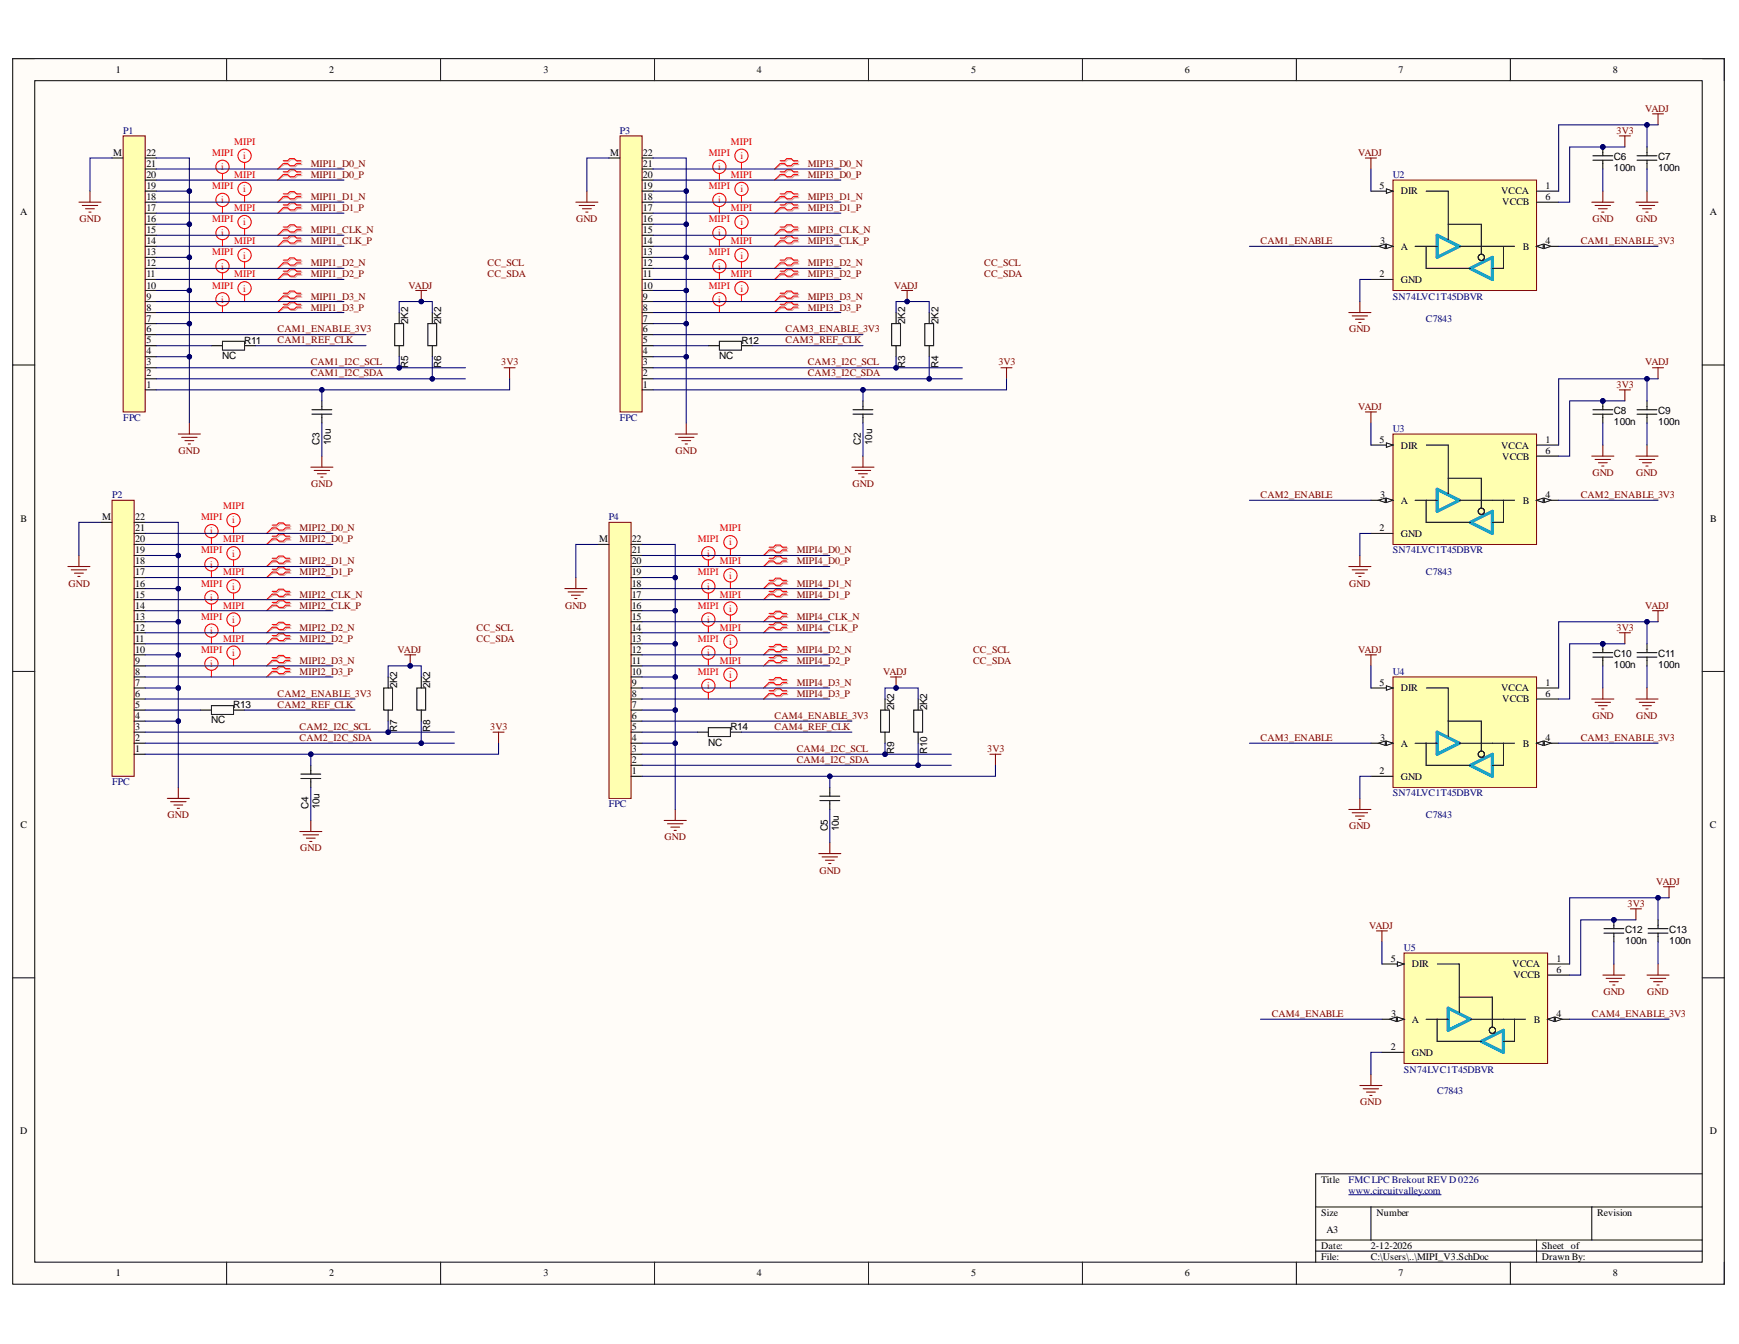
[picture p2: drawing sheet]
<svg xmlns="http://www.w3.org/2000/svg" width="279mm" height="216mm" viewBox="0 0 279 216" stroke-linecap="round" stroke-linejoin="round" font-family="sans-serif">
<defs><g id="words">
<g font-size="1.6">
<text x="18.6" y="11.8">1</text>
<text x="52.9" y="11.8">2</text>
<text x="87.3" y="11.8">3</text>
<text x="121.6" y="11.8">4</text>
<text x="156" y="11.8">5</text>
<text x="190.4" y="11.8">6</text>
<text x="224.7" y="11.8">7</text>
<text x="259.1" y="11.8">8</text>
<text x="18.2" y="25">M</text>
<text x="23.5" y="28.6">20</text>
<text x="23.5" y="26.8">21</text>
<text x="23.5" y="25">22</text>
<text x="98.1" y="25">M</text>
<text x="103.3" y="28.6">20</text>
<text x="103.3" y="26.8">21</text>
<text x="103.3" y="25">22</text>
<text x="259.3" y="27.5">100n</text>
<text x="259.3" y="25.7">C6</text>
<text x="266.4" y="27.5">100n</text>
<text x="266.4" y="25.7">C7</text>
<text x="3.2" y="34.6">A</text>
<text x="23.5" y="35.7">16</text>
<text x="23.5" y="33.9">17</text>
<text x="23.5" y="32.1">18</text>
<text x="23.5" y="30.4">19</text>
<text x="103.3" y="35.7">16</text>
<text x="103.3" y="33.9">17</text>
<text x="103.3" y="32.1">18</text>
<text x="103.3" y="30.4">19</text>
<text x="221.7" y="30.4">5</text>
<text x="225" y="31.2">DIR</text>
<text x="241.2" y="31.2">VCCA</text>
<text x="241.4" y="33">VCCB</text>
<text x="248.3" y="30.4">1</text>
<text x="248.3" y="32.1">6</text>
<text x="274.7" y="34.6">A</text>
<text x="23.5" y="41">13</text>
<text x="23.5" y="39.2">14</text>
<text x="23.5" y="37.5">15</text>
<text x="103.3" y="41">13</text>
<text x="103.3" y="39.2">14</text>
<text x="103.3" y="37.5">15</text>
<text x="221.7" y="39.2">3</text>
<text x="225" y="40.1">A</text>
<text x="244.7" y="40.1">B</text>
<text x="248.3" y="39.2">4</text>
<text x="23.5" y="46.4">10</text>
<text x="23.5" y="44.6">11</text>
<text x="23.5" y="42.8">12</text>
<text x="103.3" y="46.4">10</text>
<text x="103.3" y="44.6">11</text>
<text x="103.3" y="42.8">12</text>
<text x="221.7" y="44.6">2</text>
<text x="225" y="45.4">GND</text>
<text x="23.5" y="53.4">6</text>
<text x="23.5" y="51.7">7</text>
<text x="23.5" y="49.9">8</text>
<text x="23.5" y="48.1">9</text>
<text x="65.6" y="52" transform="rotate(-90 65.6 52)">2K2</text>
<text x="70.9" y="52" transform="rotate(-90 70.9 52)">2K2</text>
<text x="103.3" y="53.4">6</text>
<text x="103.3" y="51.7">7</text>
<text x="103.3" y="49.9">8</text>
<text x="103.3" y="48.1">9</text>
<text x="145.4" y="52" transform="rotate(-90 145.4 52)">2K2</text>
<text x="150.8" y="52" transform="rotate(-90 150.8 52)">2K2</text>
<text x="23.5" y="58.7">3</text>
<text x="23.5" y="56.9">4</text>
<text x="23.5" y="55.1">5</text>
<text x="35.7" y="57.7">NC</text>
<text x="39.3" y="55.2">R11</text>
<text x="65.6" y="59" transform="rotate(-90 65.6 59)">R5</text>
<text x="70.9" y="59" transform="rotate(-90 70.9 59)">R6</text>
<text x="103.3" y="58.7">3</text>
<text x="103.3" y="56.9">4</text>
<text x="103.3" y="55.1">5</text>
<text x="115.6" y="57.7">NC</text>
<text x="119.1" y="55.2">R12</text>
<text x="145.4" y="59" transform="rotate(-90 145.4 59)">R3</text>
<text x="150.8" y="59" transform="rotate(-90 150.8 59)">R4</text>
<text x="23.5" y="62.3">1</text>
<text x="23.5" y="60.5">2</text>
<text x="103.3" y="62.3">1</text>
<text x="103.3" y="60.5">2</text>
<text x="51.4" y="71.5" transform="rotate(-90 51.4 71.5)">C3</text>
<text x="53.1" y="71.5" transform="rotate(-90 53.1 71.5)">10u</text>
<text x="138.3" y="71.5" transform="rotate(-90 138.3 71.5)">C2</text>
<text x="140.1" y="71.5" transform="rotate(-90 140.1 71.5)">10u</text>
<text x="221.7" y="71.1">5</text>
<text x="248.3" y="71.1">1</text>
<text x="259.3" y="68.3">100n</text>
<text x="259.3" y="66.6">C8</text>
<text x="266.4" y="68.3">100n</text>
<text x="266.4" y="66.6">C9</text>
<text x="225" y="72.1">DIR</text>
<text x="241.2" y="72.1">VCCA</text>
<text x="241.4" y="73.8">VCCB</text>
<text x="248.3" y="72.9">6</text>
<text x="3.3" y="83.8">B</text>
<text x="16.4" y="83.6">M</text>
<text x="21.7" y="83.6">22</text>
<text x="221.7" y="80">3</text>
<text x="225" y="80.9">A</text>
<text x="244.7" y="80.9">B</text>
<text x="248.3" y="80">4</text>
<text x="274.8" y="83.8">B</text>
<text x="21.7" y="88.9">19</text>
<text x="21.7" y="87.1">20</text>
<text x="21.7" y="85.3">21</text>
<text x="96.3" y="87.1">M</text>
<text x="101.5" y="88.9">21</text>
<text x="101.5" y="87.1">22</text>
<text x="221.7" y="85.3">2</text>
<text x="225" y="86.2">GND</text>
<text x="21.7" y="94.2">16</text>
<text x="21.7" y="92.4">17</text>
<text x="21.7" y="90.7">18</text>
<text x="101.5" y="94.2">18</text>
<text x="101.5" y="92.4">19</text>
<text x="101.5" y="90.7">20</text>
<text x="21.7" y="101.3">12</text>
<text x="21.7" y="99.6">13</text>
<text x="21.7" y="97.8">14</text>
<text x="21.7" y="96">15</text>
<text x="101.5" y="101.3">14</text>
<text x="101.5" y="99.6">15</text>
<text x="101.5" y="97.8">16</text>
<text x="101.5" y="96">17</text>
<text x="21.7" y="106.7">9</text>
<text x="21.7" y="104.9">10</text>
<text x="21.7" y="103.1">11</text>
<text x="101.5" y="106.7">11</text>
<text x="101.5" y="104.9">12</text>
<text x="101.5" y="103.1">13</text>
<text x="259.3" y="107.3">100n</text>
<text x="259.3" y="105.6">C10</text>
<text x="266.4" y="107.3">100n</text>
<text x="266.4" y="105.6">C11</text>
<text x="21.7" y="113.7">5</text>
<text x="21.7" y="112">6</text>
<text x="21.7" y="110.2">7</text>
<text x="21.7" y="108.4">8</text>
<text x="37.5" y="113.8">R13</text>
<text x="63.8" y="110.5" transform="rotate(-90 63.8 110.5)">2K2</text>
<text x="69.1" y="110.5" transform="rotate(-90 69.1 110.5)">2K2</text>
<text x="101.5" y="113.7">7</text>
<text x="101.5" y="112">8</text>
<text x="101.5" y="110.2">9</text>
<text x="101.5" y="108.4">10</text>
<text x="221.7" y="110.2">5</text>
<text x="225" y="111.1">DIR</text>
<text x="241.2" y="111.1">VCCA</text>
<text x="241.4" y="112.8">VCCB</text>
<text x="248.3" y="110.2">1</text>
<text x="248.3" y="112">6</text>
<text x="21.7" y="119">2</text>
<text x="21.7" y="117.2">3</text>
<text x="21.7" y="115.5">4</text>
<text x="33.9" y="116.2">NC</text>
<text x="63.8" y="117.6" transform="rotate(-90 63.8 117.6)">R7</text>
<text x="69.1" y="117.6" transform="rotate(-90 69.1 117.6)">R8</text>
<text x="101.5" y="119">4</text>
<text x="101.5" y="117.2">5</text>
<text x="101.5" y="115.5">6</text>
<text x="113.8" y="119.8">NC</text>
<text x="117.3" y="117.3">R14</text>
<text x="143.7" y="114.1" transform="rotate(-90 143.7 114.1)">2K2</text>
<text x="149" y="114.1" transform="rotate(-90 149 114.1)">2K2</text>
<text x="221.7" y="119">3</text>
<text x="225" y="119.9">A</text>
<text x="244.7" y="119.9">B</text>
<text x="248.3" y="119">4</text>
<text x="21.7" y="120.8">1</text>
<text x="101.5" y="124.3">1</text>
<text x="101.5" y="122.6">2</text>
<text x="101.5" y="120.8">3</text>
<text x="143.7" y="121.1" transform="rotate(-90 143.7 121.1)">R9</text>
<text x="149" y="121.1" transform="rotate(-90 149 121.1)">R10</text>
<text x="221.7" y="124.3">2</text>
<text x="225" y="125.3">GND</text>
<text x="49.6" y="130" transform="rotate(-90 49.6 130)">C4</text>
<text x="51.4" y="130" transform="rotate(-90 51.4 130)">10u</text>
<text x="3.3" y="133">C</text>
<text x="133" y="133.6" transform="rotate(-90 133 133.6)">C5</text>
<text x="134.8" y="133.6" transform="rotate(-90 134.8 133.6)">10u</text>
<text x="274.7" y="133">C</text>
<text x="261.1" y="149.9">C12</text>
<text x="268.2" y="149.9">C13</text>
<text x="223.4" y="154.5">5</text>
<text x="226.8" y="155.4">DIR</text>
<text x="243" y="155.4">VCCA</text>
<text x="250.1" y="154.5">1</text>
<text x="261.1" y="151.7">100n</text>
<text x="268.2" y="151.7">100n</text>
<text x="243.1" y="157.2">VCCB</text>
<text x="250.1" y="156.3">6</text>
<text x="223.5" y="163.4">3</text>
<text x="226.8" y="164.3">A</text>
<text x="246.4" y="164.3">B</text>
<text x="250.1" y="163.4">4</text>
<text x="223.4" y="168.7">2</text>
<text x="226.8" y="169.6">GND</text>
<text x="3.2" y="182.2">D</text>
<text x="274.7" y="182.2">D</text>
<text x="212.3" y="190">Title</text>
<text x="212.3" y="195.3">Size</text>
<text x="221.2" y="195.3">Number</text>
<text x="256.6" y="195.3">Revision</text>
<text x="212.3" y="200.6">Date:</text>
<text x="212.3" y="202.4">File:</text>
<text x="213.1" y="198">A3</text>
<text x="220.2" y="200.6">2-12-2026</text>
<text x="220.2" y="202.4">C:\Users\..\MIPI_V3.SchDoc</text>
<text x="247.7" y="200.6">Sheet of</text>
<text x="247.7" y="202.4">Drawn By:</text>
<text x="18.6" y="205">1</text>
<text x="52.9" y="205">2</text>
<text x="87.3" y="205">3</text>
<text x="121.6" y="205">4</text>
<text x="156" y="205">5</text>
<text x="190.4" y="205">6</text>
<text x="224.7" y="205">7</text>
<text x="259.1" y="205">8</text>
</g>
<g font-size="1.6" fill="#800000">
<text x="264.3" y="17.9">VADJ</text>
<text x="259.7" y="21.5">3V3</text>
<text x="49.9" y="26.8">MIPI1_D0_N</text>
<text x="49.9" y="28.6">MIPI1_D0_P</text>
<text x="129.8" y="26.8">MIPI3_D0_N</text>
<text x="129.8" y="28.6">MIPI3_D0_P</text>
<text x="218.2" y="25">VADJ</text>
<text x="12.8" y="35.7">GND</text>
<text x="49.9" y="32.1">MIPI1_D1_N</text>
<text x="49.9" y="33.9">MIPI1_D1_P</text>
<text x="92.6" y="35.7">GND</text>
<text x="129.8" y="32.1">MIPI3_D1_N</text>
<text x="129.8" y="33.9">MIPI3_D1_P</text>
<text x="255.8" y="35.7">GND</text>
<text x="262.9" y="35.7">GND</text>
<text x="49.9" y="37.5">MIPI1_CLK_N</text>
<text x="49.9" y="39.2">MIPI1_CLK_P</text>
<text x="129.8" y="37.5">MIPI3_CLK_N</text>
<text x="129.8" y="39.2">MIPI3_CLK_P</text>
<text x="202.5" y="39.2">CAM1_ENABLE</text>
<text x="254" y="39.2">CAM1_ENABLE_3V3</text>
<text x="49.9" y="42.8">MIPI1_D2_N</text>
<text x="49.9" y="44.6">MIPI1_D2_P</text>
<text x="65.7" y="46.4">VADJ</text>
<text x="78.3" y="42.8">CC_SCL</text>
<text x="78.3" y="44.6">CC_SDA</text>
<text x="129.8" y="42.8">MIPI3_D2_N</text>
<text x="129.8" y="44.6">MIPI3_D2_P</text>
<text x="143.7" y="46.4">VADJ</text>
<text x="158.1" y="42.8">CC_SCL</text>
<text x="158.1" y="44.6">CC_SDA</text>
<text x="44.6" y="53.4">CAM1_ENABLE_3V3</text>
<text x="49.9" y="48.1">MIPI1_D3_N</text>
<text x="49.9" y="49.9">MIPI1_D3_P</text>
<text x="126.2" y="53.4">CAM3_ENABLE_3V3</text>
<text x="129.8" y="48.1">MIPI3_D3_N</text>
<text x="129.8" y="49.9">MIPI3_D3_P</text>
<text x="216.8" y="53.4">GND</text>
<text x="44.6" y="55.1">CAM1_REF_CLK</text>
<text x="49.9" y="58.7">CAM1_I2C_SCL</text>
<text x="80.5" y="58.7">3V3</text>
<text x="126.2" y="55.1">CAM3_REF_CLK</text>
<text x="129.8" y="58.7">CAM3_I2C_SCL</text>
<text x="160.4" y="58.7">3V3</text>
<text x="264.3" y="58.7">VADJ</text>
<text x="49.9" y="60.5">CAM1_I2C_SDA</text>
<text x="129.8" y="60.5">CAM3_I2C_SDA</text>
<text x="218.2" y="65.8">VADJ</text>
<text x="259.7" y="62.3">3V3</text>
<text x="28.7" y="72.9">GND</text>
<text x="108.5" y="72.9">GND</text>
<text x="255.8" y="76.5">GND</text>
<text x="262.9" y="76.5">GND</text>
<text x="50" y="78.2">GND</text>
<text x="137" y="78.2">GND</text>
<text x="202.5" y="80">CAM2_ENABLE</text>
<text x="254" y="80">CAM2_ENABLE_3V3</text>
<text x="48.1" y="85.3">MIPI2_D0_N</text>
<text x="48.1" y="87.1">MIPI2_D0_P</text>
<text x="128" y="88.9">MIPI4_D0_N</text>
<text x="11" y="94.2">GND</text>
<text x="48.1" y="90.7">MIPI2_D1_N</text>
<text x="48.1" y="92.4">MIPI2_D1_P</text>
<text x="128" y="90.7">MIPI4_D0_P</text>
<text x="128" y="94.2">MIPI4_D1_N</text>
<text x="216.8" y="94.2">GND</text>
<text x="48.1" y="96">MIPI2_CLK_N</text>
<text x="48.1" y="97.8">MIPI2_CLK_P</text>
<text x="48.1" y="101.3">MIPI2_D2_N</text>
<text x="76.6" y="101.3">CC_SCL</text>
<text x="90.8" y="97.8">GND</text>
<text x="128" y="99.6">MIPI4_CLK_N</text>
<text x="128" y="101.3">MIPI4_CLK_P</text>
<text x="128" y="96">MIPI4_D1_P</text>
<text x="259.7" y="101.3">3V3</text>
<text x="264.3" y="97.8">VADJ</text>
<text x="48.1" y="103.1">MIPI2_D2_P</text>
<text x="48.1" y="106.7">MIPI2_D3_N</text>
<text x="63.9" y="104.9">VADJ</text>
<text x="76.6" y="103.1">CC_SDA</text>
<text x="128" y="104.9">MIPI4_D2_N</text>
<text x="128" y="106.7">MIPI4_D2_P</text>
<text x="156.3" y="104.9">CC_SCL</text>
<text x="156.3" y="106.7">CC_SDA</text>
<text x="218.2" y="104.9">VADJ</text>
<text x="44.6" y="113.7">CAM2_REF_CLK</text>
<text x="44.6" y="112">CAM2_ENABLE_3V3</text>
<text x="48.1" y="108.4">MIPI2_D3_P</text>
<text x="128" y="110.2">MIPI4_D3_N</text>
<text x="128" y="112">MIPI4_D3_P</text>
<text x="141.9" y="108.4">VADJ</text>
<text x="48.1" y="119">CAM2_I2C_SDA</text>
<text x="48.1" y="117.2">CAM2_I2C_SCL</text>
<text x="78.8" y="117.2">3V3</text>
<text x="124.5" y="117.2">CAM4_REF_CLK</text>
<text x="124.5" y="115.5">CAM4_ENABLE_3V3</text>
<text x="202.5" y="119">CAM3_ENABLE</text>
<text x="254" y="119">CAM3_ENABLE_3V3</text>
<text x="255.8" y="115.5">GND</text>
<text x="262.9" y="115.5">GND</text>
<text x="128" y="122.6">CAM4_I2C_SDA</text>
<text x="128" y="120.8">CAM4_I2C_SCL</text>
<text x="158.6" y="120.8">3V3</text>
<text x="26.9" y="131.4">GND</text>
<text x="48.2" y="136.8">GND</text>
<text x="106.8" y="135">GND</text>
<text x="216.8" y="133.2">GND</text>
<text x="131.6" y="140.3">GND</text>
<text x="266.1" y="142.1">VADJ</text>
<text x="220" y="149.2">VADJ</text>
<text x="261.5" y="145.6">3V3</text>
<text x="257.6" y="159.9">GND</text>
<text x="264.6" y="159.9">GND</text>
<text x="204.3" y="163.4">CAM4_ENABLE</text>
<text x="255.8" y="163.4">CAM4_ENABLE_3V3</text>
<text x="218.5" y="177.5">GND</text>
</g>
<g font-size="1.6" fill="#000080">
<text x="19.8" y="21.5">P1</text>
<text x="99.6" y="21.5">P3</text>
<text x="223.8" y="28.6">U2</text>
<text x="223.8" y="48.1">SN74LVC1T45DBVR</text>
<text x="229.1" y="51.7">C7843</text>
<text x="19.8" y="67.6">FPC</text>
<text x="99.6" y="67.6">FPC</text>
<text x="223.8" y="69.4">U3</text>
<text x="18" y="80">P2</text>
<text x="97.8" y="83.6">P4</text>
<text x="223.8" y="88.9">SN74LVC1T45DBVR</text>
<text x="229.1" y="92.4">C7843</text>
<text x="223.8" y="108.4">U4</text>
<text x="18" y="126.1">FPC</text>
<text x="97.8" y="129.7">FPC</text>
<text x="223.8" y="127.9">SN74LVC1T45DBVR</text>
<text x="229.1" y="131.4">C7843</text>
<text x="225.6" y="152.8">U5</text>
<text x="225.6" y="172.3">SN74LVC1T45DBVR</text>
<text x="230.9" y="175.8">C7843</text>
<text x="216.7" y="190">FMCLPC Brekout REV D 0226</text>
<text x="216.7" y="191.7">www.circuitvalley.com</text>
</g>
<g font-size="1.6" fill="#f00">
<text x="37.6" y="23.3">MIPI</text>
<text x="117.4" y="23.3">MIPI</text>
<text x="34.1" y="25">MIPI</text>
<text x="35.5" y="27.3">i</text>
<text x="37.6" y="28.6">MIPI</text>
<text x="39.1" y="25.5">i</text>
<text x="113.9" y="25">MIPI</text>
<text x="115.4" y="27.3">i</text>
<text x="117.4" y="28.6">MIPI</text>
<text x="119" y="25.5">i</text>
<text x="34.1" y="30.4">MIPI</text>
<text x="34.1" y="35.7">MIPI</text>
<text x="35.5" y="32.6">i</text>
<text x="37.6" y="33.9">MIPI</text>
<text x="39.1" y="30.9">i</text>
<text x="113.9" y="30.4">MIPI</text>
<text x="113.9" y="35.7">MIPI</text>
<text x="115.4" y="32.6">i</text>
<text x="117.4" y="33.9">MIPI</text>
<text x="119" y="30.9">i</text>
<text x="34.1" y="41">MIPI</text>
<text x="35.5" y="38">i</text>
<text x="37.6" y="39.2">MIPI</text>
<text x="39.1" y="36.2">i</text>
<text x="39.1" y="41.5">i</text>
<text x="113.9" y="41">MIPI</text>
<text x="115.4" y="38">i</text>
<text x="117.4" y="39.2">MIPI</text>
<text x="119" y="36.2">i</text>
<text x="119" y="41.5">i</text>
<text x="34.1" y="46.4">MIPI</text>
<text x="35.5" y="43.3">i</text>
<text x="37.6" y="44.6">MIPI</text>
<text x="39.1" y="46.9">i</text>
<text x="113.9" y="46.4">MIPI</text>
<text x="115.4" y="43.3">i</text>
<text x="117.4" y="44.6">MIPI</text>
<text x="119" y="46.9">i</text>
<text x="35.5" y="48.6">i</text>
<text x="115.4" y="48.6">i</text>
<text x="32.3" y="83.6">MIPI</text>
<text x="35.9" y="81.8">MIPI</text>
<text x="32.3" y="88.9">MIPI</text>
<text x="33.8" y="85.9">i</text>
<text x="35.9" y="87.1">MIPI</text>
<text x="37.3" y="84.1">i</text>
<text x="37.3" y="89.4">i</text>
<text x="112.1" y="87.1">MIPI</text>
<text x="113.6" y="89.4">i</text>
<text x="115.7" y="85.3">MIPI</text>
<text x="117.2" y="87.6">i</text>
<text x="32.3" y="94.2">MIPI</text>
<text x="33.8" y="91.2">i</text>
<text x="35.9" y="92.4">MIPI</text>
<text x="37.3" y="94.7">i</text>
<text x="112.1" y="92.4">MIPI</text>
<text x="113.6" y="94.7">i</text>
<text x="115.7" y="90.7">MIPI</text>
<text x="117.2" y="93">i</text>
<text x="32.3" y="99.6">MIPI</text>
<text x="33.8" y="96.5">i</text>
<text x="33.8" y="101.8">i</text>
<text x="35.9" y="97.8">MIPI</text>
<text x="37.3" y="100.1">i</text>
<text x="112.1" y="97.8">MIPI</text>
<text x="113.6" y="100.1">i</text>
<text x="115.7" y="96">MIPI</text>
<text x="115.7" y="101.3">MIPI</text>
<text x="117.2" y="98.3">i</text>
<text x="32.3" y="104.9">MIPI</text>
<text x="33.8" y="107.2">i</text>
<text x="35.9" y="103.1">MIPI</text>
<text x="37.3" y="105.4">i</text>
<text x="112.1" y="103.1">MIPI</text>
<text x="113.6" y="105.4">i</text>
<text x="115.7" y="106.7">MIPI</text>
<text x="117.2" y="103.6">i</text>
<text x="112.1" y="108.4">MIPI</text>
<text x="113.6" y="110.7">i</text>
<text x="117.2" y="108.9">i</text>
</g>
</g></defs>
<path d="M2 9.4h275v196.9h-275z" fill-rule="evenodd" fill="#fffcf8"/>
<path d="M2 9.4h275v196.9h-275z" fill="none" stroke="#000" stroke-width=".16"/>
<path d="M5.6 13h267.9v189.8h-267.9z" fill-rule="evenodd" fill="#fffcf8"/>
<g fill="none" stroke="#000" stroke-width=".16">
<path d="M2 9.4h3.6M5.6 13h267.9v189.8h-267.9zM36.4 9.4v3.6M70.8 9.4v3.6M105.2 9.4v3.6M139.5 9.4v3.6M173.9 9.4v3.6M208.3 9.4v3.6M242.7 9.4v3.6M273.5 9.4h3.5v3.6M2 58.6h3.6M273.5 58.6h3.5"/>
<path d="M2 107.9h3.6M273.5 107.9h3.5M2 157.1h3.6M273.5 157.1h3.5M211.4 193.9h62.1M211.4 199.2h62.1M220.3 193.9v5.3M246.9 199.2v3.6M255.7 193.9v5.3M273.5 188.6h-62.1v14.2M36.4 202.8v3.5M70.8 202.8v3.5"/>
<path d="M105.2 202.8v3.5M139.5 202.8v3.5M173.9 202.8v3.5M208.3 202.8v3.5M211.4 201h62.1M242.7 202.8v3.5M277 202.8v3.5"/>
</g>
<path d="M12.7 32.5h3.5M13.2 33h2.5M13.7 33.5h1.5M14.3 34.1h.3M14.5 30.7v1.8M28.6 69.7h3.6M29.2 70.3h2.5M29.7 70.8h1.4M30.2 71.3h.4M30.4 67.9v1.8" fill="none" stroke="#800000" stroke-width=".17"/>
<g fill="none" stroke="#d0a19e" stroke-width=".17">
<path d="M45.7 38.4h.7l.3-.3h.8l.3 .3h.7M45.7 38.9h.7l.3 .3h.8l.3-.3h.7M45.7 36.6h.7l.3-.3h.8l.3 .3h.7M45.7 37.1h.7l.3 .3h.8l.3-.3h.7M45.7 33.1h.7l.3-.4h.8l.3 .4h.7M45.7 33.5h.7l.3 .4h.8l.3-.4h.7M45.7 31.3h.7l.3-.3h.8l.3 .3h.7M45.7 31.8h.7l.3 .3h.8l.3-.3h.7M45.7 27.8h.7l.3-.4h.8l.3 .4h.7M45.7 28.2h.7l.3 .4h.8l.3-.4h.7M45.7 26h.7l.3-.4h.8l.3 .4h.7M45.7 26.4h.7l.3 .4h.8l.3-.4h.7"/>
<path d="M45.7 43.7h.7l.3-.3h.8l.3 .3h.7M45.7 44.2h.7l.3 .3h.8l.3-.3h.7M45.7 42h.7l.3-.4h.8l.3 .4h.7M45.7 42.4h.7l.3 .4h.8l.3-.4h.7M45.7 49.1h.7l.3-.4h.8l.3 .4h.7M45.7 49.5h.7l.3 .4h.8l.3-.4h.7M45.7 47.3h.7l.3-.4h.8l.3 .4h.7M45.7 47.7h.7l.3 .4h.8l.3-.4h.7"/>
</g>
<path d="M45.7 38.9l-1.1 .7M45.7 37.1l-1.1 .7M45.7 33.5l-1.1 .7M45.7 31.8l-1.1 .7M45.7 28.2l-1.1 .7M45.7 26.4l-1.1 .8M45.7 44.2l-1.1 .7M45.7 42.4l-1.1 .7M45.7 49.5l-1.1 .7M45.7 47.7l-1.1 .7" fill="none" stroke="#d0a19e" stroke-width=".16"/>
<g fill="none" stroke="#f00" stroke-width=".17">
<path d="M35.7 27.9v1M35.7 33.2v1M35.7 38.5v1.1M39.3 26.1v1.1M39.3 31.4v1.1M39.3 36.7v1.1M45.5 38.2h.7l.4-.3h.7l.3 .3h.7M45.5 38.7h.7l.4 .3h.7l.3-.3h.7M45.5 36.5h.7l.4-.4h.7l.3 .4h.7M45.5 36.9h.7l.4 .4h.7l.3-.4h.7M45.5 32.9h.7l.4-.3h.7l.3 .3h.7M45.5 33.4h.7l.4 .3h.7l.3-.3h.7"/>
<path d="M45.5 31.1h.7l.4-.3h.7l.3 .3h.7M45.5 31.6h.7l.4 .3h.7l.3-.3h.7M45.5 27.6h.7l.4-.4h.7l.3 .4h.7M45.5 28h.7l.4 .4h.7l.3-.4h.7M45.5 25.8h.7l.4-.3h.7l.3 .3h.7M45.5 26.3h.7l.4 .3h.7l.3-.3h.7M35.7 43.8v1.1M35.7 49.1v1.1M39.3 42.1v1M39.3 47.4v1M45.5 43.6h.7l.4-.4h.7l.3 .4h.7M45.5 44h.7l.4 .4h.7l.3-.4h.7"/>
<path d="M45.5 41.8h.7l.4-.4h.7l.3 .4h.7M45.5 42.2h.7l.4 .4h.7l.3-.4h.7M45.5 48.9h.7l.4-.4h.7l.3 .4h.7M45.5 49.3h.7l.4 .4h.7l.3-.4h.7M45.5 47.1h.7l.4-.3h.7l.3 .3h.7M45.5 47.6h.7l.4 .3h.7l.3-.3h.7"/>
<circle cx="35.7" cy="26.8" r="1.06"/>
<circle cx="35.7" cy="32.1" r="1.06"/>
<circle cx="35.7" cy="37.4" r="1.06"/>
<circle cx="39.3" cy="35.7" r="1.06"/>
<circle cx="39.3" cy="30.3" r="1.06"/>
<circle cx="39.3" cy="25" r="1.06"/>
<circle cx="35.7" cy="42.8" r="1.06"/>
<circle cx="35.7" cy="48.1" r="1.06"/>
<circle cx="39.3" cy="46.3" r="1.06"/>
<circle cx="39.3" cy="41" r="1.06"/>
</g>
<path d="M45.5 38.7l-.9 .9M45.5 36.9l-.9 .9M45.5 33.4l-.9 .8M45.5 31.6l-.9 .9M45.5 28l-.9 .9M45.5 26.3l-.9 .9M45.5 44l-.9 .9M45.5 42.2l-.9 .9M45.5 49.3l-.9 .9M45.5 47.6l-.9 .8" fill="none" stroke="#f00" stroke-width=".16"/>
<path d="M19.8 21.8h3.5v44.4h-3.5z" fill-rule="evenodd" fill="#ffffb0"/>
<path d="M19.8 21.8h3.5v44.4h-3.5z" fill="none" stroke="#800000" stroke-width=".16"/>
<g fill="none" stroke="#000" stroke-width=".17">
<path d="M18 25.4h1.8M23.3 39.6h1.8M23.3 37.8h1.8M23.3 36h1.8M23.3 34.2h1.8M23.3 32.5h1.8M23.3 30.7h1.8M23.3 28.9h1.8M23.3 27.2h1.8M23.3 25.4h1.8M23.3 59.1h1.8M23.3 57.3h1.8"/>
<path d="M23.3 55.5h1.8M23.3 53.8h1.8M23.3 52h1.8M23.3 50.2h1.8M23.3 48.4h1.8M23.3 46.7h1.8M23.3 44.9h1.8M23.3 43.1h1.8M23.3 41.3h1.8M23.3 62.6h1.8M23.3 60.9h1.8"/>
</g>
<path d="M92.5 32.5h3.6M93.1 33h2.4M93.6 33.5h1.4M94.1 34.1h.4M94.3 30.7v1.8M108.5 69.7h3.5M109 70.3h2.5M109.6 70.8h1.4M110.1 71.3h.3M110.3 67.9v1.8" fill="none" stroke="#800000" stroke-width=".17"/>
<g fill="none" stroke="#d0a19e" stroke-width=".17">
<path d="M125.5 38.4h.7l.4-.3h.7l.3 .3h.8M125.5 38.9h.7l.4 .3h.7l.3-.3h.8M125.5 36.6h.7l.4-.3h.7l.3 .3h.8M125.5 37.1h.7l.4 .3h.7l.3-.3h.8M125.5 33.1h.7l.4-.4h.7l.3 .4h.8M125.5 33.5h.7l.4 .4h.7l.3-.4h.8M125.5 31.3h.7l.4-.3h.7l.3 .3h.8M125.5 31.8h.7l.4 .3h.7l.3-.3h.8M125.5 27.8h.7l.4-.4h.7l.3 .4h.8M125.5 28.2h.7l.4 .4h.7l.3-.4h.8M125.5 26h.7l.4-.4h.7l.3 .4h.8M125.5 26.4h.7l.4 .4h.7l.3-.4h.8"/>
<path d="M125.5 43.7h.7l.4-.3h.7l.3 .3h.8M125.5 44.2h.7l.4 .3h.7l.3-.3h.8M125.5 42h.7l.4-.4h.7l.3 .4h.8M125.5 42.4h.7l.4 .4h.7l.3-.4h.8M125.5 49.1h.7l.4-.4h.7l.3 .4h.8M125.5 49.5h.7l.4 .4h.7l.3-.4h.8M125.5 47.3h.7l.4-.4h.7l.3 .4h.8M125.5 47.7h.7l.4 .4h.7l.3-.4h.8"/>
</g>
<path d="M125.5 38.9l-1 .7M125.5 37.1l-1 .7M125.5 33.5l-1 .7M125.5 31.8l-1 .7M125.5 28.2l-1 .7M125.5 26.4l-1 .8M125.5 44.2l-1 .7M125.5 42.4l-1 .7M125.5 49.5l-1 .7M125.5 47.7l-1 .7" fill="none" stroke="#d0a19e" stroke-width=".16"/>
<g fill="none" stroke="#f00" stroke-width=".17">
<path d="M115.6 27.9v1M115.6 33.2v1M115.6 38.5v1.1M119.1 26.1v1.1M119.1 31.4v1.1M119.1 36.7v1.1M125.3 38.2h.8l.3-.3h.7l.4 .3h.7M125.3 38.7h.8l.3 .3h.7l.4-.3h.7M125.3 36.5h.8l.3-.4h.7l.4 .4h.7M125.3 36.9h.8l.3 .4h.7l.4-.4h.7M125.3 32.9h.8l.3-.3h.7l.4 .3h.7M125.3 33.4h.8l.3 .3h.7l.4-.3h.7"/>
<path d="M125.3 31.1h.8l.3-.3h.7l.4 .3h.7M125.3 31.6h.8l.3 .3h.7l.4-.3h.7M125.3 27.6h.8l.3-.4h.7l.4 .4h.7M125.3 28h.8l.3 .4h.7l.4-.4h.7M125.3 25.8h.8l.3-.3h.7l.4 .3h.7M125.3 26.3h.8l.3 .3h.7l.4-.3h.7M115.6 43.8v1.1M115.6 49.1v1.1M119.1 42.1v1M119.1 47.4v1M125.3 43.6h.8l.3-.4h.7l.4 .4h.7M125.3 44h.8l.3 .4h.7l.4-.4h.7"/>
<path d="M125.3 41.8h.8l.3-.4h.7l.4 .4h.7M125.3 42.2h.8l.3 .4h.7l.4-.4h.7M125.3 48.9h.8l.3-.4h.7l.4 .4h.7M125.3 49.3h.8l.3 .4h.7l.4-.4h.7M125.3 47.1h.8l.3-.3h.7l.4 .3h.7M125.3 47.6h.8l.3 .3h.7l.4-.3h.7"/>
<circle cx="115.6" cy="26.8" r="1.06"/>
<circle cx="115.6" cy="32.1" r="1.06"/>
<circle cx="115.6" cy="37.4" r="1.06"/>
<circle cx="119.1" cy="35.7" r="1.06"/>
<circle cx="119.1" cy="30.3" r="1.06"/>
<circle cx="119.1" cy="25" r="1.06"/>
<circle cx="115.6" cy="42.8" r="1.06"/>
<circle cx="115.6" cy="48.1" r="1.06"/>
<circle cx="119.1" cy="46.3" r="1.06"/>
<circle cx="119.1" cy="41" r="1.06"/>
</g>
<path d="M125.3 38.7l-.8 .9M125.3 36.9l-.8 .9M125.3 33.4l-.8 .8M125.3 31.6l-.8 .9M125.3 28l-.8 .9M125.3 26.3l-.8 .9M125.3 44l-.8 .9M125.3 42.2l-.8 .9M125.3 49.3l-.8 .9M125.3 47.6l-.8 .8" fill="none" stroke="#f00" stroke-width=".16"/>
<path d="M99.6 21.8h3.6v44.4h-3.6z" fill-rule="evenodd" fill="#ffffb0"/>
<path d="M99.6 21.8h3.6v44.4h-3.6z" fill="none" stroke="#800000" stroke-width=".16"/>
<g fill="none" stroke="#000" stroke-width=".17">
<path d="M97.8 25.4h1.8M103.2 39.6h1.7M103.2 37.8h1.7M103.2 36h1.7M103.2 34.2h1.7M103.2 32.5h1.7M103.2 30.7h1.7M103.2 28.9h1.7M103.2 27.2h1.7M103.2 25.4h1.7M103.2 59.1h1.7M103.2 57.3h1.7"/>
<path d="M103.2 55.5h1.7M103.2 53.8h1.7M103.2 52h1.7M103.2 50.2h1.7M103.2 48.4h1.7M103.2 46.7h1.7M103.2 44.9h1.7M103.2 43.1h1.7M103.2 41.3h1.7M103.2 62.6h1.7M103.2 60.9h1.7"/>
</g>
<path d="M10.9 91h3.6M11.4 91.5h2.5M12 92.1h1.4M12.5 92.6h.4M12.7 89.2v1.8M26.9 128.3h3.5M27.4 128.8h2.5M27.9 129.3h1.5M28.5 129.8h.3M28.6 126.5v1.8" fill="none" stroke="#800000" stroke-width=".17"/>
<g fill="none" stroke="#d0a19e" stroke-width=".17">
<path d="M43.9 96.9h.7l.4-.3h.7l.3 .3h.7M43.9 97.4h.7l.4 .3h.7l.3-.3h.7M43.9 95.2h.7l.4-.4h.7l.3 .4h.7M43.9 95.6h.7l.4 .4h.7l.3-.4h.7M43.9 91.6h.7l.4-.3h.7l.3 .3h.7M43.9 92.1h.7l.4 .3h.7l.3-.3h.7M43.9 89.9h.7l.4-.4h.7l.3 .4h.7M43.9 90.3h.7l.4 .4h.7l.3-.4h.7M43.9 86.3h.7l.4-.3h.7l.3 .3h.7M43.9 86.7h.7l.4 .4h.7l.3-.4h.7M43.9 84.5h.7l.4-.3h.7l.3 .3h.7M43.9 85h.7l.4 .3h.7l.3-.3h.7"/>
<path d="M43.9 102.3h.7l.4-.4h.7l.3 .4h.7M43.9 102.7h.7l.4 .4h.7l.3-.4h.7M43.9 100.5h.7l.4-.4h.7l.3 .4h.7M43.9 100.9h.7l.4 .4h.7l.3-.4h.7M43.9 107.6h.7l.4-.4h.7l.3 .4h.7M43.9 108h.7l.4 .4h.7l.3-.4h.7M43.9 105.8h.7l.4-.3h.7l.3 .3h.7M43.9 106.3h.7l.4 .3h.7l.3-.3h.7"/>
</g>
<path d="M43.9 97.4l-1.1 .7M43.9 95.6l-1.1 .7M43.9 92.1l-1.1 .7M43.9 90.3l-1.1 .7M43.9 86.7l-1.1 .8M43.9 85l-1.1 .7M43.9 102.7l-1.1 .7M43.9 100.9l-1.1 .7M43.9 108l-1.1 .7M43.9 106.3l-1.1 .7" fill="none" stroke="#d0a19e" stroke-width=".16"/>
<g fill="none" stroke="#f00" stroke-width=".17">
<path d="M34 86.4v1.1M34 91.7v1.1M34 97v1.1M37.5 84.6v1.1M37.5 89.9v1.1M37.5 95.3v1M43.7 96.8h.7l.4-.4h.7l.4 .4h.7M43.7 97.2h.7l.4 .4h.7l.4-.4h.7M43.7 95h.7l.4-.4h.7l.4 .4h.7M43.7 95.4h.7l.4 .4h.7l.4-.4h.7M43.7 91.4h.7l.4-.3h.7l.4 .3h.7M43.7 91.9h.7l.4 .3h.7l.4-.3h.7"/>
<path d="M43.7 89.7h.7l.4-.4h.7l.4 .4h.7M43.7 90.1h.7l.4 .4h.7l.4-.4h.7M43.7 86.1h.7l.4-.3h.7l.4 .3h.7M43.7 86.6h.7l.4 .3h.7l.4-.3h.7M43.7 84.4h.7l.4-.4h.7l.4 .4h.7M43.7 84.8h.7l.4 .4h.7l.4-.4h.7M34 102.4v1M34 107.7v1M37.5 100.6v1M37.5 105.9v1.1M43.7 102.1h.7l.4-.4h.7l.4 .4h.7M43.7 102.5h.7l.4 .4h.7l.4-.4h.7"/>
<path d="M43.7 100.3h.7l.4-.3h.7l.4 .3h.7M43.7 100.8h.7l.4 .3h.7l.4-.3h.7M43.7 107.4h.7l.4-.3h.7l.4 .3h.7M43.7 107.9h.7l.4 .3h.7l.4-.3h.7M43.7 105.6h.7l.4-.3h.7l.4 .3h.7M43.7 106.1h.7l.4 .3h.7l.4-.3h.7"/>
<circle cx="34" cy="90.7" r="1.06"/>
<circle cx="34" cy="96" r="1.07"/>
<circle cx="34" cy="85.3" r="1.07"/>
<circle cx="37.5" cy="83.6" r="1.06"/>
<circle cx="37.5" cy="94.2" r="1.07"/>
<circle cx="37.5" cy="99.5" r="1.07"/>
<circle cx="37.5" cy="88.9" r="1.07"/>
<circle cx="34" cy="106.6" r="1.06"/>
<circle cx="34" cy="101.3" r="1.07"/>
<circle cx="37.5" cy="104.8" r="1.07"/>
</g>
<path d="M43.7 97.2l-.9 .9M43.7 95.4l-.9 .9M43.7 91.9l-.9 .9M43.7 90.1l-.9 .9M43.7 86.6l-.9 .9M43.7 84.8l-.9 .9M43.7 102.5l-.9 .9M43.7 100.8l-.9 .8M43.7 107.9l-.9 .8M43.7 106.1l-.9 .9" fill="none" stroke="#f00" stroke-width=".16"/>
<path d="M18 80.4h3.6v44.3h-3.6z" fill-rule="evenodd" fill="#ffffb0"/>
<path d="M18 80.4h3.6v44.3h-3.6z" fill="none" stroke="#800000" stroke-width=".16"/>
<g fill="none" stroke="#000" stroke-width=".17">
<path d="M16.2 83.9h1.8M21.6 99.9h1.7M21.6 98.1h1.7M21.6 96.3h1.7M21.6 94.6h1.7M21.6 92.8h1.7M21.6 91h1.7M21.6 89.2h1.7M21.6 87.5h1.7M21.6 85.7h1.7M21.6 83.9h1.7M21.6 119.4h1.7"/>
<path d="M21.6 117.6h1.7M21.6 115.8h1.7M21.6 114.1h1.7M21.6 112.3h1.7M21.6 110.5h1.7M21.6 108.7h1.7M21.6 107h1.7M21.6 105.2h1.7M21.6 103.4h1.7M21.6 101.6h1.7M21.6 121.2h1.7"/>
</g>
<path d="M90.7 94.6h3.6M91.3 95.1h2.5M91.8 95.6h1.4M92.3 96.1h.4M92.5 92.8v1.8M106.7 131.8h3.6M107.2 132.3h2.5M107.8 132.9h1.4M108.3 133.4h.4M108.5 130v1.8" fill="none" stroke="#800000" stroke-width=".17"/>
<g fill="none" stroke="#d0a19e" stroke-width=".17">
<path d="M123.7 98.7h.8l.3-.3h.7l.4 .3h.7M123.7 99.2h.8l.3 .3h.7l.4-.3h.7M123.7 95.2h.8l.3-.4h.7l.4 .4h.7M123.7 95.6h.8l.3 .4h.7l.4-.4h.7M123.7 93.4h.8l.3-.4h.7l.4 .4h.7M123.7 93.8h.8l.3 .4h.7l.4-.4h.7M123.7 89.9h.8l.3-.4h.7l.4 .4h.7M123.7 90.3h.8l.3 .4h.7l.4-.4h.7M123.7 88.1h.8l.3-.4h.7l.4 .4h.7M123.7 88.5h.8l.3 .4h.7l.4-.4h.7M123.7 100.5h.8l.3-.4h.7l.4 .4h.7M123.7 100.9h.8l.3 .4h.7l.4-.4h.7"/>
<path d="M123.7 105.8h.8l.3-.3h.7l.4 .3h.7M123.7 106.3h.8l.3 .3h.7l.4-.3h.7M123.7 104h.8l.3-.3h.7l.4 .3h.7M123.7 104.5h.8l.3 .3h.7l.4-.3h.7M123.7 111.1h.8l.3-.3h.7l.4 .3h.7M123.7 111.6h.8l.3 .3h.7l.4-.3h.7M123.7 109.4h.8l.3-.4h.7l.4 .4h.7M123.7 109.8h.8l.3 .4h.7l.4-.4h.7"/>
</g>
<path d="M123.7 99.2l-1 .7M123.7 95.6l-1 .7M123.7 93.8l-1 .8M123.7 90.3l-1 .7M123.7 88.5l-1 .7M123.7 100.9l-1 .7M123.7 106.3l-1 .7M123.7 104.5l-1 .7M123.7 111.6l-1 .7M123.7 109.8l-1 .7" fill="none" stroke="#d0a19e" stroke-width=".16"/>
<g fill="none" stroke="#f00" stroke-width=".17">
<path d="M113.8 89.9v1.1M113.8 95.3v1M117.4 88.2v1M117.4 93.5v1.1M117.4 98.8v1.1M123.6 98.5h.7l.3-.3h.7l.4 .3h.7M123.6 99h.7l.3 .3h.7l.4-.3h.7M123.6 95h.7l.3-.4h.7l.4 .4h.7M123.6 95.4h.7l.3 .4h.7l.4-.4h.7M123.6 93.2h.7l.3-.3h.7l.4 .3h.7M123.6 93.7h.7l.3 .3h.7l.4-.3h.7M123.6 89.7h.7l.3-.4h.7l.4 .4h.7"/>
<path d="M123.6 90.1h.7l.3 .4h.7l.4-.4h.7M123.6 87.9h.7l.3-.4h.7l.4 .4h.7M123.6 88.3h.7l.3 .4h.7l.4-.4h.7M113.8 100.6v1M113.8 105.9v1.1M113.8 111.2v1.1M117.4 104.1v1.1M117.4 109.5v1M123.6 100.3h.7l.3-.3h.7l.4 .3h.7M123.6 100.8h.7l.3 .3h.7l.4-.3h.7M123.6 105.6h.7l.3-.3h.7l.4 .3h.7M123.6 106.1h.7l.3 .3h.7l.4-.3h.7"/>
<path d="M123.6 103.9h.7l.3-.4h.7l.4 .4h.7M123.6 104.3h.7l.3 .4h.7l.4-.4h.7M123.6 111h.7l.3-.4h.7l.4 .4h.7M123.6 111.4h.7l.3 .4h.7l.4-.4h.7M123.6 109.2h.7l.3-.4h.7l.4 .4h.7M123.6 109.6h.7l.3 .4h.7l.4-.4h.7"/>
<circle cx="113.8" cy="94.2" r="1.06"/>
<circle cx="113.8" cy="99.5" r="1.07"/>
<circle cx="113.8" cy="88.9" r="1.07"/>
<circle cx="117.4" cy="87.1" r="1.06"/>
<circle cx="117.4" cy="97.7" r="1.06"/>
<circle cx="117.4" cy="92.4" r="1.07"/>
<circle cx="113.8" cy="110.2" r="1.06"/>
<circle cx="113.8" cy="104.8" r="1.07"/>
<circle cx="117.4" cy="103.1" r="1.06"/>
<circle cx="117.4" cy="108.4" r="1.07"/>
</g>
<path d="M123.6 99l-.9 .9M123.6 95.4l-.9 .9M123.6 93.7l-.9 .9M123.6 90.1l-.9 .9M123.6 88.3l-.9 .9M123.6 100.8l-.9 .8M123.6 106.1l-.9 .9M123.6 104.3l-.9 .9M123.6 111.4l-.9 .9M123.6 109.6l-.9 .9" fill="none" stroke="#f00" stroke-width=".16"/>
<path d="M97.8 83.9h3.6v44.4h-3.6z" fill-rule="evenodd" fill="#ffffb0"/>
<path d="M97.8 83.9h3.6v44.4h-3.6z" fill="none" stroke="#800000" stroke-width=".16"/>
<g fill="none" stroke="#000" stroke-width=".17">
<path d="M96.1 87.5h1.7M101.4 99.9h1.8M101.4 98.1h1.8M101.4 96.3h1.8M101.4 94.6h1.8M101.4 92.8h1.8M101.4 91h1.8M101.4 89.2h1.8M101.4 87.5h1.8M101.4 119.4h1.8M101.4 117.6h1.8M101.4 115.8h1.8"/>
<path d="M101.4 114.1h1.8M101.4 112.3h1.8M101.4 110.5h1.8M101.4 108.7h1.8M101.4 107h1.8M101.4 105.2h1.8M101.4 103.4h1.8M101.4 101.6h1.8M101.4 124.7h1.8M101.4 122.9h1.8M101.4 121.2h1.8"/>
</g>
<path d="M66.8 46.7h1.8M67.7 46.7v1.7M81 59.1h1.8M81.9 59.1v1.8M160.8 59.1h1.8M161.7 59.1v1.8M79.2 117.6h1.8M80.1 117.6v1.8M159 121.2h1.8M159.9 121.2v1.7" fill="none" stroke="#800000" stroke-width=".17"/>
<circle cx="67.7" cy="48.4" r=".35" fill="#000080"/>
<circle cx="67.7" cy="48.4" r=".35" fill="none" stroke="#000080" stroke-width=".16"/>
<path d="M144.9 46.7h1.7M145.7 46.7v1.7" fill="none" stroke="#800000" stroke-width=".17"/>
<circle cx="145.7" cy="48.4" r=".35" fill="#000080"/>
<circle cx="145.7" cy="48.4" r=".35" fill="none" stroke="#000080" stroke-width=".16"/>
<path d="M65 105.2h1.8M65.9 105.2v1.8" fill="none" stroke="#800000" stroke-width=".17"/>
<circle cx="65.9" cy="107" r=".35" fill="#000080"/>
<circle cx="65.9" cy="107" r=".35" fill="none" stroke="#000080" stroke-width=".16"/>
<path d="M143.1 108.7h1.8M144 108.7v1.8" fill="none" stroke="#800000" stroke-width=".17"/>
<circle cx="144" cy="110.5" r=".35" fill="#000080"/>
<circle cx="144" cy="110.5" r=".35" fill="none" stroke="#000080" stroke-width=".16"/>
<g fill="none" stroke="#000" stroke-width=".17">
<path d="M63.4 52h1.4v3.5h-1.4zM64.1 50.2v1.8M64.1 55.5v1.8M68.7 52h1.5v3.5h-1.5zM69.5 50.2v1.8M69.5 55.5v1.8M143.3 52h1.4v3.5h-1.4zM144 50.2v1.8M144 55.5v1.8M148.6 52h1.4v3.5h-1.4zM149.3 50.2v1.8M149.3 55.5v1.8"/>
<path d="M50.1 66.5h3.2M50.1 65.8h3.2M51.7 64.4v1.4M51.7 66.5v1.4M137.1 66.5h3.1M137.1 65.8h3.1M138.6 64.4v1.4M138.6 66.5v1.4M61.6 110.5h1.5v3.6h-1.5zM62.4 108.7v1.8M62.4 114.1v1.7M67 110.5h1.4v3.6h-1.4z"/>
<path d="M67.7 108.7v1.8M67.7 114.1v1.7M141.5 114.1h1.4v3.5h-1.4zM142.2 112.3v1.8M142.2 117.6v1.8M146.8 114.1h1.4v3.5h-1.4zM147.5 112.3v1.8M147.5 117.6v1.8M48.3 125.1h3.2M48.3 124.4h3.2M49.9 122.9v1.5M49.9 125.1v1.4"/>
<path d="M131.7 128.6h3.2M131.7 127.9h3.2M133.3 126.5v1.4M133.3 128.6v1.4"/>
</g>
<g fill="none" stroke="#800000" stroke-width=".17">
<path d="M49.9 75h3.6M50.5 75.6h2.5M51 76.1h1.4M51.5 76.6h.4M51.7 73.3v1.7M136.9 75h3.5M137.4 75.6h2.5M137.9 76.1h1.5M138.5 76.6h.3M138.6 73.3v1.7M48.2 133.6h3.5M48.7 134.1h2.5"/>
<path d="M49.2 134.6h1.5M49.8 135.2h.3M49.9 131.8v1.8M131.6 137.1h3.5M132.1 137.7h2.5M132.6 138.2h1.4M133.1 138.7h.4M133.3 135.3v1.8"/>
</g>
<path d="M223.8 28.9h23.1v17.8h-23.1z" fill-rule="evenodd" fill="#ffffb0"/>
<path d="M223.8 28.9h23.1v17.8h-23.1z" fill="none" stroke="#800000" stroke-width=".16"/>
<path d="M230.9 37.8l3.6 1.8-3.6 1.7z" fill="none" stroke="#009cca" stroke-width=".51"/>
<path d="M246.9 30.7h3.5M246.9 39.6h3.5M220.3 44.9h3.5" fill="none" stroke="#000" stroke-width=".17"/>
<path d="M246.9 39.6l1-.4v.7z" fill="#f8fcff"/>
<path d="M246.9 39.6l1-.4v.7z" fill="none" stroke="#000" stroke-width=".16"/>
<path d="M248.1 39.2l1.1 .4-1.1 .3z" fill="#f8fcff"/>
<path d="M248.1 39.2l1.1 .4-1.1 .3z" fill="none" stroke="#000" stroke-width=".16"/>
<path d="M220.3 39.6h3.5" fill="none" stroke="#000" stroke-width=".17"/>
<path d="M222.7 39.2l1.1 .4-1.1 .3z" fill="#f8fcff"/>
<path d="M222.7 39.2l1.1 .4-1.1 .3z" fill="none" stroke="#000" stroke-width=".16"/>
<path d="M221.5 39.6l1.1-.4v.7z" fill="#f8fcff"/>
<path d="M221.5 39.6l1.1-.4v.7z" fill="none" stroke="#000" stroke-width=".16"/>
<path d="M236.2 43.1l3.6-1.8v3.6z" fill="none" stroke="#009cca" stroke-width=".51"/>
<path d="M220.3 30.7h3.5M227.4 39.6h3.5M229.1 39.6v3.5h7.1M234.5 39.6h8.8M241.6 39.6v3.5h-1.8" fill="none" stroke="#000" stroke-width=".17"/>
<path d="M222.7 30.3l1.1 .4-1.1 .4z" fill="#f8fcff"/>
<path d="M222.7 30.3l1.1 .4-1.1 .4z" fill="none" stroke="#000" stroke-width=".16"/>
<g fill="none" stroke="#000" stroke-width=".17">
<path d="M229.1 30.7h3.6v7.8M232.7 36h5.3v4.8M246.9 32.5h3.5"/>
<circle cx="238" cy="41.3" r=".5"/>
</g>
<path d="M265.5 18.3h1.8M266.4 18.3v1.8M216.7 50.2h3.6M217.2 50.7h2.5M217.8 51.3h1.4M218.3 51.8h.4M218.5 48.4v1.8" fill="none" stroke="#800000" stroke-width=".17"/>
<circle cx="257.5" cy="23.6" r=".35" fill="#000080"/>
<circle cx="257.5" cy="23.6" r=".35" fill="none" stroke="#000080" stroke-width=".16"/>
<path d="M257.5 23.6v.9M257.5 26.3v.9" fill="none" stroke="#000" stroke-width=".17"/>
<circle cx="257.5" cy="23.6" r=".35" fill="#000080"/>
<circle cx="257.5" cy="23.6" r=".35" fill="none" stroke="#000080" stroke-width=".16"/>
<path d="M255.9 25h3.2M255.9 25.7h3.2M257.5 24.5v.5M257.5 25.7v.6M263 25h3.2M263 25.7h3.2M264.6 23.6v1.4M264.6 25.7v1.5" fill="none" stroke="#000" stroke-width=".17"/>
<g fill="none" stroke="#800000" stroke-width=".17">
<path d="M219.4 25.4h1.8M220.3 25.4v1.8M255.7 32.5h3.6M256.3 33h2.5M256.8 33.5h1.4M257.3 34.1h.4M257.5 30.7v1.8M260.2 21.8h1.8M261.1 21.8v1.8M262.8 32.5h3.6M263.4 33h2.5M263.9 33.5h1.4"/>
<path d="M264.4 34.1h.4M264.6 30.7v1.8"/>
</g>
<path d="M223.8 69.7h23.1v17.8h-23.1z" fill-rule="evenodd" fill="#ffffb0"/>
<path d="M223.8 69.7h23.1v17.8h-23.1z" fill="none" stroke="#800000" stroke-width=".16"/>
<path d="M230.9 78.6l3.6 1.8-3.6 1.7z" fill="none" stroke="#009cca" stroke-width=".51"/>
<path d="M246.9 71.5h3.5M220.3 85.7h3.5M246.9 80.4h3.5" fill="none" stroke="#000" stroke-width=".17"/>
<path d="M246.9 80.4l1-.4v.7z" fill="#f8fcff"/>
<path d="M246.9 80.4l1-.4v.7z" fill="none" stroke="#000" stroke-width=".16"/>
<path d="M248.1 80l1.1 .4-1.1 .3z" fill="#f8fcff"/>
<path d="M248.1 80l1.1 .4-1.1 .3z" fill="none" stroke="#000" stroke-width=".16"/>
<path d="M220.3 80.4h3.5" fill="none" stroke="#000" stroke-width=".17"/>
<path d="M222.7 80l1.1 .4-1.1 .3z" fill="#f8fcff"/>
<path d="M222.7 80l1.1 .4-1.1 .3z" fill="none" stroke="#000" stroke-width=".16"/>
<path d="M221.5 80.4l1.1-.4v.7z" fill="#f8fcff"/>
<path d="M221.5 80.4l1.1-.4v.7z" fill="none" stroke="#000" stroke-width=".16"/>
<path d="M236.2 83.9l3.6-1.8v3.6z" fill="none" stroke="#009cca" stroke-width=".51"/>
<path d="M220.3 71.5h3.5M227.4 80.4h3.5M229.1 80.4v3.5h7.1M234.5 80.4h8.8M241.6 80.4v3.5h-1.8" fill="none" stroke="#000" stroke-width=".17"/>
<path d="M222.7 71.1l1.1 .4-1.1 .4z" fill="#f8fcff"/>
<path d="M222.7 71.1l1.1 .4-1.1 .4z" fill="none" stroke="#000" stroke-width=".16"/>
<g fill="none" stroke="#000" stroke-width=".17">
<path d="M229.1 71.5h3.6v7.8M232.7 76.8h5.3v4.8M246.9 73.3h3.5"/>
<circle cx="238" cy="82.1" r=".51"/>
<circle cx="238" cy="82.1" r=".5"/>
</g>
<path d="M265.5 59.1h1.8M266.4 59.1v1.8M216.7 91h3.6M217.2 91.5h2.5M217.8 92.1h1.4M218.3 92.6h.4M218.5 89.2v1.8" fill="none" stroke="#800000" stroke-width=".17"/>
<circle cx="257.5" cy="64.4" r=".35" fill="#000080"/>
<circle cx="257.5" cy="64.4" r=".35" fill="none" stroke="#000080" stroke-width=".16"/>
<path d="M257.5 64.4v.9M257.5 67.1v.9" fill="none" stroke="#000" stroke-width=".17"/>
<circle cx="257.5" cy="64.4" r=".35" fill="#000080"/>
<circle cx="257.5" cy="64.4" r=".35" fill="none" stroke="#000080" stroke-width=".16"/>
<path d="M255.9 65.8h3.2M255.9 66.5h3.2M257.5 65.3v.5M257.5 66.5v.6M263 65.8h3.2M263 66.5h3.2M264.6 64.4v1.4M264.6 66.5v1.5" fill="none" stroke="#000" stroke-width=".17"/>
<g fill="none" stroke="#800000" stroke-width=".17">
<path d="M219.4 66.2h1.8M220.3 66.2v1.8M255.7 73.3h3.6M256.3 73.8h2.5M256.8 74.3h1.4M257.3 74.9h.4M257.5 71.5v1.8M260.2 62.6h1.8M261.1 62.6v1.8M262.8 73.3h3.6M263.4 73.8h2.5M263.9 74.3h1.4"/>
<path d="M264.4 74.9h.4M264.6 71.5v1.8"/>
</g>
<path d="M223.8 108.7h23.1v17.8h-23.1z" fill-rule="evenodd" fill="#ffffb0"/>
<path d="M223.8 108.7h23.1v17.8h-23.1z" fill="none" stroke="#800000" stroke-width=".16"/>
<path d="M230.9 117.6l3.6 1.8-3.6 1.8z" fill="none" stroke="#009cca" stroke-width=".51"/>
<path d="M246.9 110.5h3.5M246.9 119.4h3.5M220.3 124.7h3.5" fill="none" stroke="#000" stroke-width=".17"/>
<path d="M246.9 119.4l1-.4v.7z" fill="#f8fcff"/>
<path d="M246.9 119.4l1-.4v.7z" fill="none" stroke="#000" stroke-width=".16"/>
<path d="M248.1 119l1.1 .4-1.1 .3z" fill="#f8fcff"/>
<path d="M248.1 119l1.1 .4-1.1 .3z" fill="none" stroke="#000" stroke-width=".16"/>
<path d="M220.3 119.4h3.5" fill="none" stroke="#000" stroke-width=".17"/>
<path d="M222.7 119l1.1 .4-1.1 .3z" fill="#f8fcff"/>
<path d="M222.7 119l1.1 .4-1.1 .3z" fill="none" stroke="#000" stroke-width=".16"/>
<path d="M221.5 119.4l1.1-.4v.7z" fill="#f8fcff"/>
<path d="M221.5 119.4l1.1-.4v.7z" fill="none" stroke="#000" stroke-width=".16"/>
<path d="M236.2 122.9l3.6-1.7v3.5z" fill="none" stroke="#009cca" stroke-width=".51"/>
<path d="M220.3 110.5h3.5M227.4 119.4h3.5M229.1 119.4v3.5h7.1M234.5 119.4h8.8M241.6 119.4v3.5h-1.8" fill="none" stroke="#000" stroke-width=".17"/>
<path d="M222.7 110.2l1.1 .3-1.1 .4z" fill="#f8fcff"/>
<path d="M222.7 110.2l1.1 .3-1.1 .4z" fill="none" stroke="#000" stroke-width=".16"/>
<g fill="none" stroke="#000" stroke-width=".17">
<path d="M229.1 110.5h3.6v7.8M232.7 115.8h5.3v4.8M246.9 112.3h3.5"/>
<circle cx="238" cy="121.2" r=".5"/>
</g>
<path d="M265.5 98.1h1.8M266.4 98.1v1.8M216.7 130h3.6M217.2 130.6h2.5M217.8 131.1h1.4M218.3 131.6h.4M218.5 128.3v1.7" fill="none" stroke="#800000" stroke-width=".17"/>
<circle cx="257.5" cy="103.4" r=".35" fill="#000080"/>
<circle cx="257.5" cy="103.4" r=".35" fill="none" stroke="#000080" stroke-width=".16"/>
<path d="M257.5 103.4v.9M257.5 106.1v.9" fill="none" stroke="#000" stroke-width=".17"/>
<circle cx="257.5" cy="103.4" r=".35" fill="#000080"/>
<circle cx="257.5" cy="103.4" r=".35" fill="none" stroke="#000080" stroke-width=".16"/>
<path d="M255.9 104.8h3.2M255.9 105.6h3.2M257.5 104.3v.5M257.5 105.6v.5M263 104.8h3.2M263 105.6h3.2M264.6 103.4v1.4M264.6 105.6v1.4" fill="none" stroke="#000" stroke-width=".17"/>
<g fill="none" stroke="#800000" stroke-width=".17">
<path d="M219.4 105.2h1.8M220.3 105.2v1.8M255.7 112.3h3.6M256.3 112.8h2.5M256.8 113.4h1.4M257.3 113.9h.4M257.5 110.5v1.8M260.2 101.6h1.8M261.1 101.6v1.8M262.8 112.3h3.6M263.4 112.8h2.5M263.9 113.4h1.4"/>
<path d="M264.4 113.9h.4M264.6 110.5v1.8"/>
</g>
<path d="M225.6 153.1h23v17.7h-23z" fill-rule="evenodd" fill="#ffffb0"/>
<path d="M225.6 153.1h23v17.7h-23z" fill="none" stroke="#800000" stroke-width=".16"/>
<path d="M232.7 162l3.5 1.7-3.5 1.8z" fill="none" stroke="#009cca" stroke-width=".51"/>
<path d="M248.6 154.9h3.6M222 169h3.6M248.6 163.7h3.6" fill="none" stroke="#000" stroke-width=".17"/>
<path d="M248.6 163.7l1.1-.3v.7z" fill="#f8fcff"/>
<path d="M248.6 163.7l1.1-.3v.7z" fill="none" stroke="#000" stroke-width=".16"/>
<path d="M249.9 163.4l1.1 .3-1.1 .4z" fill="#f8fcff"/>
<path d="M249.9 163.4l1.1 .3-1.1 .4z" fill="none" stroke="#000" stroke-width=".16"/>
<path d="M222 163.7h3.6" fill="none" stroke="#000" stroke-width=".17"/>
<path d="M224.5 163.4l1.1 .3-1.1 .4z" fill="#f8fcff"/>
<path d="M224.5 163.4l1.1 .3-1.1 .4z" fill="none" stroke="#000" stroke-width=".16"/>
<path d="M223.3 163.7l1-.3v.7z" fill="#f8fcff"/>
<path d="M223.3 163.7l1-.3v.7z" fill="none" stroke="#000" stroke-width=".16"/>
<path d="M238 167.3l3.6-1.8v3.5z" fill="none" stroke="#009cca" stroke-width=".51"/>
<path d="M222 154.9h3.6M229.1 163.7h3.6M230.9 163.7v3.6h7.1M236.2 163.7h8.9M243.3 163.7v3.6h-1.7" fill="none" stroke="#000" stroke-width=".17"/>
<path d="M224.5 154.5l1.1 .4-1.1 .3z" fill="#f8fcff"/>
<path d="M224.5 154.5l1.1 .4-1.1 .3z" fill="none" stroke="#000" stroke-width=".16"/>
<g fill="none" stroke="#000" stroke-width=".17">
<path d="M230.9 154.9h3.6v7.8M248.6 156.6h3.6M234.5 160.2h5.3v4.8"/>
<circle cx="239.8" cy="165.5" r=".51"/>
<circle cx="239.8" cy="165.5" r=".5"/>
</g>
<path d="M267.3 142.4h1.7M268.2 142.4v1.8M218.5 174.4h3.5M219 174.9h2.5M219.6 175.4h1.4M220.1 176h.3M220.3 172.6v1.8" fill="none" stroke="#800000" stroke-width=".17"/>
<circle cx="259.3" cy="147.8" r=".35" fill="#000080"/>
<circle cx="259.3" cy="147.8" r=".35" fill="none" stroke="#000080" stroke-width=".16"/>
<path d="M259.3 147.8v.9M259.3 150.4v.9" fill="none" stroke="#000" stroke-width=".17"/>
<circle cx="259.3" cy="147.8" r=".35" fill="#000080"/>
<circle cx="259.3" cy="147.8" r=".35" fill="none" stroke="#000080" stroke-width=".16"/>
<path d="M32.2 114.1h1.8M34 113.4h3.5v1.4h-3.5zM37.5 114.1h1.8M257.7 149.2h3.2M257.7 149.9h3.2M259.3 148.7v.5M259.3 149.9v.5M264.8 149.2h3.2M264.8 149.9h3.2M266.4 147.8v1.4M266.4 149.9v1.4" fill="none" stroke="#000" stroke-width=".17"/>
<g fill="none" stroke="#800000" stroke-width=".17">
<path d="M221.2 149.5h1.7M222 149.5v1.8M257.5 156.6h3.6M258 157.2h2.5M258.6 157.7h1.4M259.1 158.2h.4M259.3 154.9v1.7M262 146h1.7M262.8 146v1.8M264.6 156.6h3.6M265.1 157.2h2.5M265.7 157.7h1.4"/>
<path d="M266.2 158.2h.4M266.4 154.9v1.7"/>
</g>
<path d="M25.1 41.3h5.3" fill="none" stroke="#000080" stroke-width=".17"/>
<circle cx="30.4" cy="41.3" r=".36" fill="#000080"/>
<circle cx="30.4" cy="41.3" r=".36" fill="none" stroke="#000080" stroke-width=".16"/>
<path d="M25.1 25.4h5.3v5.3h-5.3M25.1 39.6h30.2M25.1 37.8h30.2M25.1 34.2h30.2M25.1 32.5h30.2" fill="none" stroke="#000080" stroke-width=".17"/>
<circle cx="30.4" cy="30.7" r=".35" fill="#000080"/>
<circle cx="30.4" cy="30.7" r=".35" fill="none" stroke="#000080" stroke-width=".16"/>
<path d="M25.1 28.9h30.2M25.1 27.2h30.2M30.4 30.7v5.3" fill="none" stroke="#000080" stroke-width=".17"/>
<circle cx="30.4" cy="30.7" r=".35" fill="#000080"/>
<circle cx="30.4" cy="30.7" r=".35" fill="none" stroke="#000080" stroke-width=".16"/>
<circle cx="30.4" cy="36" r=".35" fill="#000080"/>
<circle cx="30.4" cy="36" r=".35" fill="none" stroke="#000080" stroke-width=".16"/>
<path d="M64.1 57.3v1.8" fill="none" stroke="#000080" stroke-width=".17"/>
<circle cx="64.1" cy="59.1" r=".35" fill="#000080"/>
<circle cx="64.1" cy="59.1" r=".35" fill="none" stroke="#000080" stroke-width=".16"/>
<path d="M69.5 57.3v3.6" fill="none" stroke="#000080" stroke-width=".17"/>
<circle cx="69.5" cy="60.9" r=".35" fill="#000080"/>
<circle cx="69.5" cy="60.9" r=".35" fill="none" stroke="#000080" stroke-width=".16"/>
<path d="M64.1 50.2v-1.8h5.4v1.8" fill="none" stroke="#000080" stroke-width=".17"/>
<circle cx="67.7" cy="48.4" r=".35" fill="#000080"/>
<circle cx="67.7" cy="48.4" r=".35" fill="none" stroke="#000080" stroke-width=".16"/>
<path d="M25.1 57.3h5.3" fill="none" stroke="#000080" stroke-width=".17"/>
<circle cx="30.4" cy="57.3" r=".35" fill="#000080"/>
<circle cx="30.4" cy="57.3" r=".35" fill="none" stroke="#000080" stroke-width=".16"/>
<path d="M25.1 44.9h30.2M25.1 43.1h30.2M25.1 50.2h30.2M25.1 48.4h30.2M25.1 52h5.3" fill="none" stroke="#000080" stroke-width=".17"/>
<circle cx="30.4" cy="52" r=".35" fill="#000080"/>
<circle cx="30.4" cy="52" r=".35" fill="none" stroke="#000080" stroke-width=".16"/>
<path d="M25.1 53.8h33.7M25.1 46.7h5.3" fill="none" stroke="#000080" stroke-width=".17"/>
<circle cx="30.4" cy="46.7" r=".35" fill="#000080"/>
<circle cx="30.4" cy="46.7" r=".35" fill="none" stroke="#000080" stroke-width=".16"/>
<path d="M104.9 41.3h5.4" fill="none" stroke="#000080" stroke-width=".17"/>
<circle cx="110.3" cy="41.3" r=".36" fill="#000080"/>
<circle cx="110.3" cy="41.3" r=".36" fill="none" stroke="#000080" stroke-width=".16"/>
<path d="M104.9 25.4h5.4v5.3h-5.4M104.9 39.6h30.2M104.9 37.8h30.2M104.9 34.2h30.2M104.9 32.5h30.2" fill="none" stroke="#000080" stroke-width=".17"/>
<circle cx="110.3" cy="30.7" r=".35" fill="#000080"/>
<circle cx="110.3" cy="30.7" r=".35" fill="none" stroke="#000080" stroke-width=".16"/>
<path d="M104.9 28.9h30.2M104.9 27.2h30.2M110.3 30.7v5.3" fill="none" stroke="#000080" stroke-width=".17"/>
<circle cx="110.3" cy="30.7" r=".35" fill="#000080"/>
<circle cx="110.3" cy="30.7" r=".35" fill="none" stroke="#000080" stroke-width=".16"/>
<circle cx="110.3" cy="36" r=".35" fill="#000080"/>
<circle cx="110.3" cy="36" r=".35" fill="none" stroke="#000080" stroke-width=".16"/>
<path d="M144 57.3v1.8" fill="none" stroke="#000080" stroke-width=".17"/>
<circle cx="144" cy="59.1" r=".35" fill="#000080"/>
<circle cx="144" cy="59.1" r=".35" fill="none" stroke="#000080" stroke-width=".16"/>
<path d="M149.3 57.3v3.6" fill="none" stroke="#000080" stroke-width=".17"/>
<circle cx="149.3" cy="60.9" r=".35" fill="#000080"/>
<circle cx="149.3" cy="60.9" r=".35" fill="none" stroke="#000080" stroke-width=".16"/>
<path d="M144 50.2v-1.8h5.3v1.8" fill="none" stroke="#000080" stroke-width=".17"/>
<circle cx="145.7" cy="48.4" r=".35" fill="#000080"/>
<circle cx="145.7" cy="48.4" r=".35" fill="none" stroke="#000080" stroke-width=".16"/>
<path d="M104.9 57.3h5.4" fill="none" stroke="#000080" stroke-width=".17"/>
<circle cx="110.3" cy="57.3" r=".35" fill="#000080"/>
<circle cx="110.3" cy="57.3" r=".35" fill="none" stroke="#000080" stroke-width=".16"/>
<path d="M104.9 44.9h30.2M104.9 43.1h30.2M104.9 50.2h30.2M104.9 48.4h30.2M104.9 52h5.4" fill="none" stroke="#000080" stroke-width=".17"/>
<circle cx="110.3" cy="52" r=".35" fill="#000080"/>
<circle cx="110.3" cy="52" r=".35" fill="none" stroke="#000080" stroke-width=".16"/>
<path d="M104.9 53.8h33.7M104.9 46.7h5.4" fill="none" stroke="#000080" stroke-width=".17"/>
<circle cx="110.3" cy="46.7" r=".35" fill="#000080"/>
<circle cx="110.3" cy="46.7" r=".35" fill="none" stroke="#000080" stroke-width=".16"/>
<path d="M97.8 25.4h-3.5v5.3M23.3 99.9h5.3" fill="none" stroke="#000080" stroke-width=".17"/>
<circle cx="28.6" cy="99.9" r=".35" fill="#000080"/>
<circle cx="28.6" cy="99.9" r=".35" fill="none" stroke="#000080" stroke-width=".16"/>
<path d="M23.3 83.9h5.3v5.3h-5.3M23.3 98.1h30.2M23.3 96.3h30.2M23.3 92.8h30.2M23.3 91h30.2" fill="none" stroke="#000080" stroke-width=".17"/>
<circle cx="28.6" cy="89.2" r=".35" fill="#000080"/>
<circle cx="28.6" cy="89.2" r=".35" fill="none" stroke="#000080" stroke-width=".16"/>
<path d="M23.3 87.5h30.2M23.3 85.7h30.2M28.6 89.2v5.4" fill="none" stroke="#000080" stroke-width=".17"/>
<circle cx="28.6" cy="89.2" r=".35" fill="#000080"/>
<circle cx="28.6" cy="89.2" r=".35" fill="none" stroke="#000080" stroke-width=".16"/>
<circle cx="28.6" cy="94.6" r=".35" fill="#000080"/>
<circle cx="28.6" cy="94.6" r=".35" fill="none" stroke="#000080" stroke-width=".16"/>
<path d="M62.4 115.8v1.8" fill="none" stroke="#000080" stroke-width=".17"/>
<circle cx="62.4" cy="117.6" r=".35" fill="#000080"/>
<circle cx="62.4" cy="117.6" r=".35" fill="none" stroke="#000080" stroke-width=".16"/>
<path d="M67.7 115.8v3.6" fill="none" stroke="#000080" stroke-width=".17"/>
<circle cx="67.7" cy="119.4" r=".35" fill="#000080"/>
<circle cx="67.7" cy="119.4" r=".35" fill="none" stroke="#000080" stroke-width=".16"/>
<path d="M62.4 108.7v-1.7h5.3v1.7" fill="none" stroke="#000080" stroke-width=".17"/>
<circle cx="65.9" cy="107" r=".35" fill="#000080"/>
<circle cx="65.9" cy="107" r=".35" fill="none" stroke="#000080" stroke-width=".16"/>
<path d="M23.3 115.8h5.3" fill="none" stroke="#000080" stroke-width=".17"/>
<circle cx="28.6" cy="115.8" r=".35" fill="#000080"/>
<circle cx="28.6" cy="115.8" r=".35" fill="none" stroke="#000080" stroke-width=".16"/>
<path d="M23.3 103.4h30.2M23.3 101.6h30.2M23.3 108.7h30.2M23.3 107h30.2M23.3 110.5h5.3" fill="none" stroke="#000080" stroke-width=".17"/>
<circle cx="28.6" cy="110.5" r=".35" fill="#000080"/>
<circle cx="28.6" cy="110.5" r=".35" fill="none" stroke="#000080" stroke-width=".16"/>
<path d="M23.3 112.3h33.7M23.3 105.2h5.3" fill="none" stroke="#000080" stroke-width=".17"/>
<circle cx="28.7" cy="105.2" r=".36" fill="#000080"/>
<circle cx="28.7" cy="105.2" r=".36" fill="none" stroke="#000080" stroke-width=".16"/>
<path d="M16.2 83.9h-3.5v5.3M103.2 103.4h5.3" fill="none" stroke="#000080" stroke-width=".17"/>
<circle cx="108.5" cy="103.4" r=".35" fill="#000080"/>
<circle cx="108.5" cy="103.4" r=".35" fill="none" stroke="#000080" stroke-width=".16"/>
<path d="M103.2 87.5h5.3v5.3h-5.3M103.2 99.9h30.1M103.2 96.3h30.1M103.2 94.6h30.1M103.2 101.6h30.1" fill="none" stroke="#000080" stroke-width=".17"/>
<circle cx="108.5" cy="92.8" r=".35" fill="#000080"/>
<circle cx="108.5" cy="92.8" r=".35" fill="none" stroke="#000080" stroke-width=".16"/>
<path d="M103.2 91h30.1M103.2 89.2h30.1M108.5 92.8v5.3" fill="none" stroke="#000080" stroke-width=".17"/>
<circle cx="108.5" cy="92.8" r=".35" fill="#000080"/>
<circle cx="108.5" cy="92.8" r=".35" fill="none" stroke="#000080" stroke-width=".16"/>
<circle cx="108.5" cy="98.1" r=".35" fill="#000080"/>
<circle cx="108.5" cy="98.1" r=".35" fill="none" stroke="#000080" stroke-width=".16"/>
<path d="M142.2 119.4v1.8" fill="none" stroke="#000080" stroke-width=".17"/>
<circle cx="142.2" cy="121.2" r=".35" fill="#000080"/>
<circle cx="142.2" cy="121.2" r=".35" fill="none" stroke="#000080" stroke-width=".16"/>
<path d="M147.5 119.4v3.5" fill="none" stroke="#000080" stroke-width=".17"/>
<circle cx="147.5" cy="122.9" r=".35" fill="#000080"/>
<circle cx="147.5" cy="122.9" r=".35" fill="none" stroke="#000080" stroke-width=".16"/>
<path d="M142.2 112.3v-1.8h5.3v1.8" fill="none" stroke="#000080" stroke-width=".17"/>
<circle cx="144" cy="110.5" r=".35" fill="#000080"/>
<circle cx="144" cy="110.5" r=".35" fill="none" stroke="#000080" stroke-width=".16"/>
<path d="M103.2 119.4h5.3" fill="none" stroke="#000080" stroke-width=".17"/>
<circle cx="108.5" cy="119.4" r=".35" fill="#000080"/>
<circle cx="108.5" cy="119.4" r=".35" fill="none" stroke="#000080" stroke-width=".16"/>
<path d="M103.2 107h30.1M103.2 105.2h30.1M103.2 112.3h30.1M103.2 110.5h30.1M103.2 114.1h5.3" fill="none" stroke="#000080" stroke-width=".17"/>
<circle cx="108.5" cy="114.1" r=".35" fill="#000080"/>
<circle cx="108.5" cy="114.1" r=".35" fill="none" stroke="#000080" stroke-width=".16"/>
<path d="M103.2 115.8h33.7M103.2 108.7h5.3" fill="none" stroke="#000080" stroke-width=".17"/>
<circle cx="108.5" cy="108.7" r=".36" fill="#000080"/>
<circle cx="108.5" cy="108.7" r=".36" fill="none" stroke="#000080" stroke-width=".16"/>
<path d="M18 25.4h-3.5v5.3M96.1 87.5h-3.6v5.3M49.9 121.2v1.7" fill="none" stroke="#000080" stroke-width=".17"/>
<circle cx="49.9" cy="121.2" r=".36" fill="#000080"/>
<circle cx="49.9" cy="121.2" r=".36" fill="none" stroke="#000080" stroke-width=".16"/>
<path d="M49.9 126.5v5.3M133.3 124.7v1.8" fill="none" stroke="#000080" stroke-width=".17"/>
<circle cx="133.3" cy="124.7" r=".35" fill="#000080"/>
<circle cx="133.3" cy="124.7" r=".35" fill="none" stroke="#000080" stroke-width=".16"/>
<path d="M138.6 62.6v1.8M133.3 130v5.3" fill="none" stroke="#000080" stroke-width=".17"/>
<circle cx="138.6" cy="62.6" r=".35" fill="#000080"/>
<circle cx="138.6" cy="62.6" r=".35" fill="none" stroke="#000080" stroke-width=".16"/>
<path d="M51.7 62.6v1.8M138.6 67.9v5.4" fill="none" stroke="#000080" stroke-width=".17"/>
<circle cx="51.7" cy="62.6" r=".35" fill="#000080"/>
<circle cx="51.7" cy="62.6" r=".35" fill="none" stroke="#000080" stroke-width=".16"/>
<path d="M51.7 67.9v5.4M81.9 60.9v1.7h-56.8" fill="none" stroke="#000080" stroke-width=".17"/>
<circle cx="51.7" cy="62.6" r=".35" fill="#000080"/>
<circle cx="51.7" cy="62.6" r=".35" fill="none" stroke="#000080" stroke-width=".16"/>
<path d="M25.1 60.9h49.7" fill="none" stroke="#000080" stroke-width=".17"/>
<circle cx="69.5" cy="60.9" r=".35" fill="#000080"/>
<circle cx="69.5" cy="60.9" r=".35" fill="none" stroke="#000080" stroke-width=".16"/>
<path d="M25.1 59.1h49.7" fill="none" stroke="#000080" stroke-width=".17"/>
<circle cx="64.1" cy="59.1" r=".35" fill="#000080"/>
<circle cx="64.1" cy="59.1" r=".35" fill="none" stroke="#000080" stroke-width=".16"/>
<path d="M25.1 36h5.3v31.9" fill="none" stroke="#000080" stroke-width=".17"/>
<circle cx="30.4" cy="57.3" r=".35" fill="#000080"/>
<circle cx="30.4" cy="57.3" r=".35" fill="none" stroke="#000080" stroke-width=".16"/>
<circle cx="30.4" cy="52" r=".35" fill="#000080"/>
<circle cx="30.4" cy="52" r=".35" fill="none" stroke="#000080" stroke-width=".16"/>
<circle cx="30.4" cy="46.7" r=".35" fill="#000080"/>
<circle cx="30.4" cy="46.7" r=".35" fill="none" stroke="#000080" stroke-width=".16"/>
<circle cx="30.4" cy="41.3" r=".36" fill="#000080"/>
<circle cx="30.4" cy="41.3" r=".36" fill="none" stroke="#000080" stroke-width=".16"/>
<circle cx="30.4" cy="36" r=".35" fill="#000080"/>
<circle cx="30.4" cy="36" r=".35" fill="none" stroke="#000080" stroke-width=".16"/>
<path d="M161.7 60.9v1.7h-56.8" fill="none" stroke="#000080" stroke-width=".17"/>
<circle cx="138.6" cy="62.6" r=".35" fill="#000080"/>
<circle cx="138.6" cy="62.6" r=".35" fill="none" stroke="#000080" stroke-width=".16"/>
<path d="M104.9 60.9h49.7" fill="none" stroke="#000080" stroke-width=".17"/>
<circle cx="149.3" cy="60.9" r=".35" fill="#000080"/>
<circle cx="149.3" cy="60.9" r=".35" fill="none" stroke="#000080" stroke-width=".16"/>
<path d="M104.9 59.1h49.7" fill="none" stroke="#000080" stroke-width=".17"/>
<circle cx="144" cy="59.1" r=".35" fill="#000080"/>
<circle cx="144" cy="59.1" r=".35" fill="none" stroke="#000080" stroke-width=".16"/>
<path d="M104.9 36h5.4v31.9" fill="none" stroke="#000080" stroke-width=".17"/>
<circle cx="110.3" cy="57.3" r=".35" fill="#000080"/>
<circle cx="110.3" cy="57.3" r=".35" fill="none" stroke="#000080" stroke-width=".16"/>
<circle cx="110.3" cy="52" r=".35" fill="#000080"/>
<circle cx="110.3" cy="52" r=".35" fill="none" stroke="#000080" stroke-width=".16"/>
<circle cx="110.3" cy="46.7" r=".35" fill="#000080"/>
<circle cx="110.3" cy="46.7" r=".35" fill="none" stroke="#000080" stroke-width=".16"/>
<circle cx="110.3" cy="41.3" r=".36" fill="#000080"/>
<circle cx="110.3" cy="41.3" r=".36" fill="none" stroke="#000080" stroke-width=".16"/>
<circle cx="110.3" cy="36" r=".35" fill="#000080"/>
<circle cx="110.3" cy="36" r=".35" fill="none" stroke="#000080" stroke-width=".16"/>
<path d="M80.1 119.4v1.8h-56.8" fill="none" stroke="#000080" stroke-width=".17"/>
<circle cx="49.9" cy="121.2" r=".36" fill="#000080"/>
<circle cx="49.9" cy="121.2" r=".36" fill="none" stroke="#000080" stroke-width=".16"/>
<path d="M23.3 119.4h49.7" fill="none" stroke="#000080" stroke-width=".17"/>
<circle cx="67.7" cy="119.4" r=".35" fill="#000080"/>
<circle cx="67.7" cy="119.4" r=".35" fill="none" stroke="#000080" stroke-width=".16"/>
<path d="M23.3 117.6h49.7" fill="none" stroke="#000080" stroke-width=".17"/>
<circle cx="62.4" cy="117.6" r=".35" fill="#000080"/>
<circle cx="62.4" cy="117.6" r=".35" fill="none" stroke="#000080" stroke-width=".16"/>
<path d="M23.3 94.6h5.3v31.9" fill="none" stroke="#000080" stroke-width=".17"/>
<circle cx="28.6" cy="115.8" r=".35" fill="#000080"/>
<circle cx="28.6" cy="115.8" r=".35" fill="none" stroke="#000080" stroke-width=".16"/>
<circle cx="28.6" cy="110.5" r=".35" fill="#000080"/>
<circle cx="28.6" cy="110.5" r=".35" fill="none" stroke="#000080" stroke-width=".16"/>
<circle cx="28.7" cy="105.2" r=".36" fill="#000080"/>
<circle cx="28.7" cy="105.2" r=".36" fill="none" stroke="#000080" stroke-width=".16"/>
<circle cx="28.6" cy="99.9" r=".35" fill="#000080"/>
<circle cx="28.6" cy="99.9" r=".35" fill="none" stroke="#000080" stroke-width=".16"/>
<circle cx="28.6" cy="94.6" r=".35" fill="#000080"/>
<circle cx="28.6" cy="94.6" r=".35" fill="none" stroke="#000080" stroke-width=".16"/>
<path d="M159.9 122.9v1.8h-56.7" fill="none" stroke="#000080" stroke-width=".17"/>
<circle cx="133.3" cy="124.7" r=".35" fill="#000080"/>
<circle cx="133.3" cy="124.7" r=".35" fill="none" stroke="#000080" stroke-width=".16"/>
<path d="M103.2 122.9h49.6" fill="none" stroke="#000080" stroke-width=".17"/>
<circle cx="147.5" cy="122.9" r=".35" fill="#000080"/>
<circle cx="147.5" cy="122.9" r=".35" fill="none" stroke="#000080" stroke-width=".16"/>
<path d="M103.2 121.2h49.6" fill="none" stroke="#000080" stroke-width=".17"/>
<circle cx="142.2" cy="121.2" r=".35" fill="#000080"/>
<circle cx="142.2" cy="121.2" r=".35" fill="none" stroke="#000080" stroke-width=".16"/>
<path d="M103.2 98.1h5.3v31.9" fill="none" stroke="#000080" stroke-width=".17"/>
<circle cx="108.5" cy="119.4" r=".35" fill="#000080"/>
<circle cx="108.5" cy="119.4" r=".35" fill="none" stroke="#000080" stroke-width=".16"/>
<circle cx="108.5" cy="114.1" r=".35" fill="#000080"/>
<circle cx="108.5" cy="114.1" r=".35" fill="none" stroke="#000080" stroke-width=".16"/>
<circle cx="108.5" cy="108.7" r=".36" fill="#000080"/>
<circle cx="108.5" cy="108.7" r=".36" fill="none" stroke="#000080" stroke-width=".16"/>
<circle cx="108.5" cy="103.4" r=".35" fill="#000080"/>
<circle cx="108.5" cy="103.4" r=".35" fill="none" stroke="#000080" stroke-width=".16"/>
<circle cx="108.5" cy="98.1" r=".35" fill="#000080"/>
<circle cx="108.5" cy="98.1" r=".35" fill="none" stroke="#000080" stroke-width=".16"/>
<path d="M257.5 27.2v3.5M261.1 23.6h-8.9v8.9h-1.8" fill="none" stroke="#000080" stroke-width=".17"/>
<circle cx="257.5" cy="23.6" r=".35" fill="#000080"/>
<circle cx="257.5" cy="23.6" r=".35" fill="none" stroke="#000080" stroke-width=".16"/>
<path d="M264.6 20.1v3.5" fill="none" stroke="#000080" stroke-width=".17"/>
<circle cx="264.6" cy="20.1" r=".35" fill="#000080"/>
<circle cx="264.6" cy="20.1" r=".35" fill="none" stroke="#000080" stroke-width=".16"/>
<path d="M200.7 39.6h19.6M220.3 27.2v3.5M250.4 39.6h16M264.6 27.2v3.5M266.4 20.1h-16v10.6M220.3 44.9h-1.8v3.5" fill="none" stroke="#000080" stroke-width=".17"/>
<circle cx="264.6" cy="20.1" r=".35" fill="#000080"/>
<circle cx="264.6" cy="20.1" r=".35" fill="none" stroke="#000080" stroke-width=".16"/>
<path d="M257.5 68v3.5M261.1 64.4h-8.9v8.9h-1.8" fill="none" stroke="#000080" stroke-width=".17"/>
<circle cx="257.5" cy="64.4" r=".35" fill="#000080"/>
<circle cx="257.5" cy="64.4" r=".35" fill="none" stroke="#000080" stroke-width=".16"/>
<path d="M264.6 60.9v3.5" fill="none" stroke="#000080" stroke-width=".17"/>
<circle cx="264.6" cy="60.9" r=".35" fill="#000080"/>
<circle cx="264.6" cy="60.9" r=".35" fill="none" stroke="#000080" stroke-width=".16"/>
<path d="M220.3 68v3.5M264.6 68v3.5M266.4 60.9h-16v10.6M200.7 80.4h19.6M220.3 85.7h-1.8v3.5M250.4 80.4h16" fill="none" stroke="#000080" stroke-width=".17"/>
<circle cx="264.6" cy="60.9" r=".35" fill="#000080"/>
<circle cx="264.6" cy="60.9" r=".35" fill="none" stroke="#000080" stroke-width=".16"/>
<path d="M257.5 107v3.5M261.1 103.4h-8.9v8.9h-1.8" fill="none" stroke="#000080" stroke-width=".17"/>
<circle cx="257.5" cy="103.4" r=".35" fill="#000080"/>
<circle cx="257.5" cy="103.4" r=".35" fill="none" stroke="#000080" stroke-width=".16"/>
<path d="M264.6 99.9v3.5" fill="none" stroke="#000080" stroke-width=".17"/>
<circle cx="264.6" cy="99.9" r=".35" fill="#000080"/>
<circle cx="264.6" cy="99.9" r=".35" fill="none" stroke="#000080" stroke-width=".16"/>
<path d="M266.4 99.9h-16v10.6M200.7 119.4h19.6M220.3 107v3.5M250.4 119.4h16M264.6 107v3.5M220.3 124.7h-1.8v3.6" fill="none" stroke="#000080" stroke-width=".17"/>
<circle cx="264.6" cy="99.9" r=".35" fill="#000080"/>
<circle cx="264.6" cy="99.9" r=".35" fill="none" stroke="#000080" stroke-width=".16"/>
<path d="M259.3 151.3v3.6M262.8 147.8h-8.8v8.8h-1.8" fill="none" stroke="#000080" stroke-width=".17"/>
<circle cx="259.3" cy="147.8" r=".35" fill="#000080"/>
<circle cx="259.3" cy="147.8" r=".35" fill="none" stroke="#000080" stroke-width=".16"/>
<path d="M266.4 144.2v3.6" fill="none" stroke="#000080" stroke-width=".17"/>
<circle cx="266.4" cy="144.2" r=".35" fill="#000080"/>
<circle cx="266.4" cy="144.2" r=".35" fill="none" stroke="#000080" stroke-width=".16"/>
<path d="M222 151.3v3.6M266.4 151.3v3.6M268.2 144.2h-16v10.7M202.5 163.7h19.5M222 169h-1.7v3.6M252.2 163.7h16" fill="none" stroke="#000080" stroke-width=".17"/>
<circle cx="266.4" cy="144.2" r=".35" fill="#000080"/>
<g fill="none" stroke="#000080" stroke-width=".16">
<path d="M216.7 191.9h14.8"/>
<circle cx="266.4" cy="144.2" r=".35"/>
</g>
<path d="M25.1 55.5h8.9M41.1 55.5h17.7M104.9 55.5h8.9M120.9 55.5h17.7M23.3 114.1h8.9M39.3 114.1h17.7M103.2 117.6h8.8M119.1 117.6h17.8" fill="none" stroke="#000080" stroke-width=".17"/>
<path d="M34 55.5h1.7M35.7 54.8h3.6v1.4h-3.6zM39.3 55.5h1.8M113.8 55.5h1.8M115.6 54.8h3.5v1.4h-3.5zM119.1 55.5h1.8M112 117.6h1.8M113.8 116.9h3.6v1.4h-3.6zM117.4 117.6h1.7" fill="none" stroke="#000" stroke-width=".17"/>
<use href="#words"/>
</svg>
